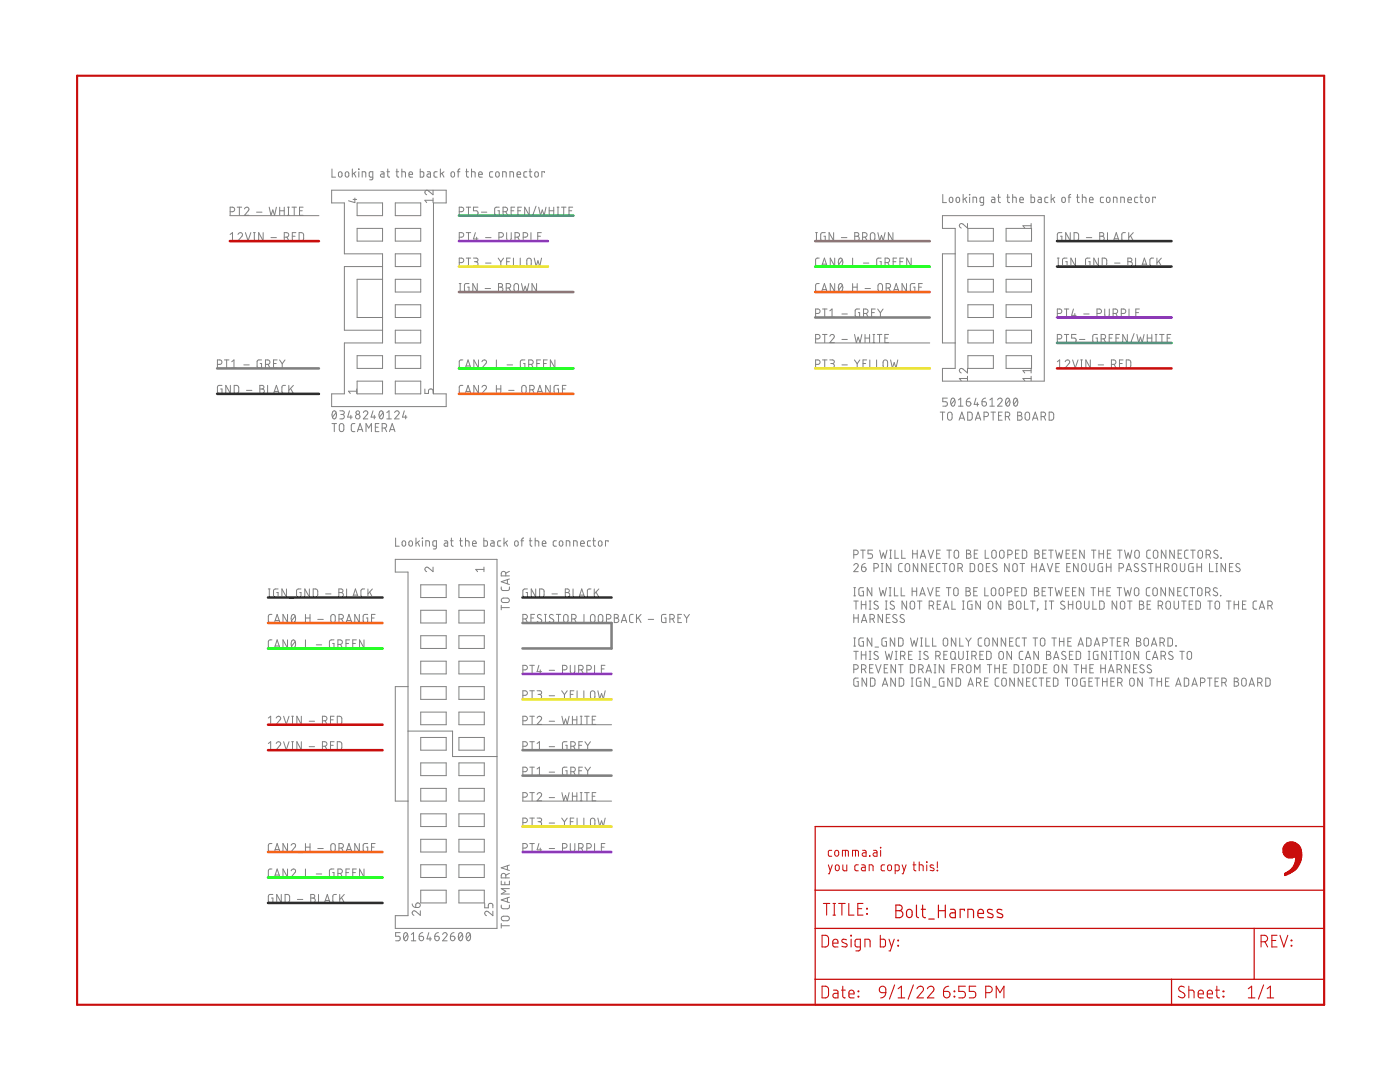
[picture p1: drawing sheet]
<svg xmlns="http://www.w3.org/2000/svg" width="279mm" height="216mm" viewBox="0 0 279 216" stroke-linecap="round" stroke-linejoin="round" font-family="sans-serif">
<g fill="none" stroke="#808080" stroke-width=".2">
<path d="M66.2 38h22.8v2.5h-2.5v38.1h2.5v2.5h-22.8v-2.5h2.5v-10.2h7.6v-17.7h-7.6v-10.2h-2.5zM66.3 33.7v1.6h.7M67.6 34.4l.3-.1 .3 .1 .1 .6a.36 .36 0 0 1-.4 .3 .36 .36 0 0 1-.4-.3zM69 34.4l.3-.1 .2 .1 .1 .6a.36 .36 0 0 1-.3 .3 .36 .36 0 0 1-.4-.3zM70.3 33.7v1.6M70.5 39.8h.7M70.6 34.6l.4 .7M70.8 39.5v.9l-1.2-.3M71 34.3l-.7 .5M71.6 33.7v.1zM71.6 34.3v1M72.3 35.3v-1l.7 .1v.9"/>
<path d="M74.4 35.3h-.5l-.2-.1 .1-.9h.6v1.5l-.6 .1M76 34.3h.5l.1 .2v.8h-.5l-.2-.2 .1-.3 .6-.1M77.2 34.3h.5M77.4 33.7v1.5l.3 .1M79 34.3h.6M79.2 33.7v1.5l.4 .1M80.2 34.3l.7 .1v.9M80.2 33.7v1.6M81.6 34.8h.7a.38 .38 0 0 0-.2-.5 .38 .38 0 0 0-.5 .3l.1 .7h.6M83.9 33.7v1.6h.5l.2-.2v-.7l-.2-.1h-.5M85.3 34.3h.4l.2 .2v.8h-.5l-.2-.2 .1-.3 .6-.1M86.4 38v.9l-.9-.8a.44 .44 0 0 0-.7 .1 .44 .44 0 0 0 .4 .7"/>
<path d="M86.4 39.5v.9M86.4 40h-1.6l.4 .4M87.2 34.3h-.4l-.2 .2 .1 .8h.5M87.9 33.7v1.6M88.2 34.6l.4 .7M88.6 34.3l-.7 .5M90.1 34.4l.3-.1 .2 .1 .1 .6a.36 .36 0 0 1-.3 .3 .36 .36 0 0 1-.4-.3zM91.2 34.3h.6M91.8 33.7l-.2 .1-.2 .2v1.3M92.9 34.3h.6M93.1 33.7v1.5l.4 .1M94.1 34.3l.7 .1v.9"/>
<path d="M94.1 33.7v1.6M95.5 34.8h.7a.38 .38 0 0 0-.2-.5 .38 .38 0 0 0-.5 .3l.1 .7h.6M98.3 34.3h-.4l-.2 .2 .1 .8h.5M99 34.4l.3-.1 .2 .1 .1 .6a.36 .36 0 0 1-.3 .3 .36 .36 0 0 1-.4-.3zM100.3 35.3v-1l.7 .1v.9M101.8 35.3v-1l.6 .1 .1 .9M103.2 34.8h.7a.38 .38 0 0 0-.3-.5 .38 .38 0 0 0-.4 .3l.1 .7h.6M105.2 34.3h-.5l-.2 .2 .1 .8h.6M105.6 34.3h.6M105.8 33.7v1.5l.4 .1M106.8 34.4l.3-.1 .2 .1 .1 .6a.36 .36 0 0 1-.3 .3 .36 .36 0 0 1-.4-.3zM108.7 34.4v-.1h-.6v1"/>
<path d="M188.2 38.8v1.6h.7M189.5 39.5l.3-.2 .3 .2 .1 .6a.36 .36 0 0 1-.4 .3 .36 .36 0 0 1-.4-.3zM190.9 39.5l.3-.2 .2 .2 .1 .6a.36 .36 0 0 1-.3 .3 .36 .36 0 0 1-.4-.3zM192.2 38.8v1.6M192.5 39.7l.5 .7M193 39.3l-.8 .6M193.5 38.8v.1zM193.5 39.3v1.1M197.9 39.3l.6 .1v1l-.6-.1-.1-.3 .2-.2h.5M199.1 39.3h.5M199.3 38.8v1.5l.3 .1M200.9 39.3h.6"/>
<path d="M201.1 38.8v1.5l.4 .1M202.1 39.3l.7 .2v.9M202.1 38.8v1.6M203.5 39.9h.7a.38 .38 0 0 0-.2-.5 .38 .38 0 0 0-.5 .3l.1 .6 .6 .1M205.8 38.8v1.6h.6l.1-.9-.7-.2M207.2 39.3l.6 .1v.2v.8h-.5l-.2-.2 .1-.3 .6-.1M209.1 39.3l-.4 .1-.2 .2 .1 .7 .5 .1M209.8 38.8v1.6M210.1 39.7l.4 .7M210.5 39.3l-.7 .6M212 39.5l.3-.2 .2 .2 .1 .6a.36 .36 0 0 1-.3 .3 .36 .36 0 0 1-.4-.3zM213.2 39.3h.5"/>
<path d="M213.7 38.8l-.4 .3v1.3M214.8 39.3h.6M215 38.8l.1 1.5 .3 .1M216 39.3l.7 .2v.9M216 38.8v1.6M217.4 39.9h.7a.38 .38 0 0 0-.2-.5 .38 .38 0 0 0-.5 .3l.1 .6 .6 .1M220.2 39.3l-.4 .1-.2 .2 .1 .7 .5 .1M220.9 39.5l.3-.2 .2 .2 .1 .6a.36 .36 0 0 1-.3 .3 .36 .36 0 0 1-.4-.3zM225.1 39.9h.7a.38 .38 0 0 0-.3-.5 .38 .38 0 0 0-.4 .3v.6l.7 .1M227.1 39.3l-.5 .1-.2 .2 .1 .7 .6 .1M227.5 39.3h.5M227.7 38.8v1.5l.3 .1"/>
<path d="M228.7 39.5l.3-.2 .2 .2 .1 .6a.36 .36 0 0 1-.3 .3 .36 .36 0 0 1-.4-.3zM230.6 39.5v-.2h-.6v1.1M45.9 43h17.7M45.9 42.2h.5a.46 .46 0 0 0 .4-.4 .46 .46 0 0 0-.4-.5h-.5v1.7M45.9 48h.9M45.9 46.8l.5-.4v1.6M47.3 41.3h.9M47.5 46.8a.45 .45 0 0 1 .6-.4 .45 .45 0 0 1 .2 .7l-.8 .9h.9M47.8 41.3v1.7M48.8 41.7a.44 .44 0 0 1 .6-.4 .44 .44 0 0 1 .2 .8l-.8 .9h.9M49 46.4l.5 1.6 .6-1.6M50.6 48h.3"/>
<path d="M50.6 46.4h.3M50.8 46.4v1.6M51.2 42.3h1.1M52.5 46.4v1.6l-.9-1.6v1.6M53.7 41.3l.4 1.7 .3-1.1 .4 1.1 .4-1.7M54.1 47.4h1.1M55.8 42.1h.9M55.8 41.3v1.7M56.7 47.3h.5a.46 .46 0 0 0 .4-.4 .46 .46 0 0 0-.4-.5h-.5v1.6M56.7 41.3v1.7M57.3 47.3l.3 .7M57.4 41.3h.3"/>
<path d="M57.4 43h.3M57.6 41.3v1.7M58.3 41.3h.9M58.3 47.1h.6M58.7 41.3v1.7M59.1 46.4h-.8v1.6h.8M59.7 46.4l.6 .1 .3 .2v.9l-.3 .4h-.6zM59.8 42.1h.5M60.5 41.3h-.7v1.7h.7M71.3 40.5h5v2.5h-5zM71.3 45.6h5v2.5h-5zM76.3 53.2h-7.6v12.7h7.6"/>
<path d="M76.3 55.7h-5v7.7h5M78.9 40.5h5.1v2.5h-5.1zM78.9 45.6h5.1v2.5h-5.1zM78.9 50.7h5.1v2.5h-5.1zM78.9 55.7h5.1v2.6h-5.1zM91.7 47.3h.4a.46 .46 0 0 0 .5-.4 .46 .46 0 0 0-.5-.5h-.4v1.6M91.7 52.4h.4a.46 .46 0 0 0 .5-.4 .46 .46 0 0 0-.5-.5h-.4v1.6M91.7 42.2h.4a.46 .46 0 0 0 .5-.4 .46 .46 0 0 0-.5-.5h-.4v1.7M91.7 58.2h.3M91.7 56.6h.3M91.8 56.6v1.6M93 46.4h.9"/>
<path d="M93 51.5h.9M93 41.3h.9M93.5 41.3v1.7M93.5 46.4v1.6M93.5 51.5v1.6M93.6 56.6h-.7l-.2 .2v1l.2 .4h.7v-.9h-.3M94.5 51.5h.5a.36 .36 0 0 1 .4 .4 .36 .36 0 0 1-.4 .3h-.3M94.9 46.4l-.4 1.3h.9M95 52.2a.46 .46 0 0 1 .4 .5 .46 .46 0 0 1-.4 .4h-.5M95.1 47.3v.7M95.2 56.6v1.6l-.8-1.6v1.6M95.4 41.3h-.9v.8h.5a.46 .46 0 0 1 .4 .4 .46 .46 0 0 1-.4 .5h-.5"/>
<path d="M96.1 42.3h1.1M96.8 57.6h1.1M96.9 47.4h1.1M96.9 52.5h1.1M99.4 51.5l.5 .8M99.5 56.6h.4a.36 .36 0 0 1 .4 .3 .36 .36 0 0 1-.4 .4 .46 .46 0 0 1 .5 .5 .46 .46 0 0 1-.5 .4h-.4zM99.5 57.3h.4M99.6 47.3h.4a.46 .46 0 0 0 .5-.4 .46 .46 0 0 0-.5-.5h-.4v1.6M99.6 41.3l-.7 .1-.2 .2v1l.2 .3 .7 .1v-.9h-.2M99.9 52.3v.8M100.4 42.2h.4a.46 .46 0 0 0 .5-.4 .46 .46 0 0 0-.5-.5h-.4v1.7M100.5 51.5l-.6 .8"/>
<path d="M100.9 42.2l.4 .8M101 57.5h.5a.44 .44 0 0 0 .4-.5 .44 .44 0 0 0-.4-.4h-.5v1.6M101.1 46.4v1.2a.46 .46 0 0 0 .5 .4 .46 .46 0 0 0 .4-.4v-1.2M101.1 52.2h.6M101.6 57.5l.3 .7M101.8 51.5h-.7v1.6h.7M102 42.1h.6M102.5 51.5v1.6h.7M102.7 56.7l.3-.1 .4 .1 .1 1a.46 .46 0 0 1-.5 .5 .46 .46 0 0 1-.4-.5v-.7zM102.7 41.3h-.7v1.7h.7M102.8 47.3h.5a.46 .46 0 0 0 .4-.4 .46 .46 0 0 0-.4-.5h-.5v1.6M103.3 47.3l.4 .7"/>
<path d="M103.4 42.1h.5M103.8 51.5v1.6h.7M104.1 56.6l.3 1.6 .4-1.1 .4 1.1 .3-1.6M104.1 41.3h-.7v1.7h.7M104.4 47.3h.5a.46 .46 0 0 0 .4-.4 .46 .46 0 0 0-.4-.5h-.5v1.6M105.3 51.6l.3-.1 .3 .1 .1 1.1a.44 .44 0 0 1-.4 .4 .44 .44 0 0 1-.5-.4zM105.6 41.3v1.7l-.9-1.7v1.7M106 46.4v1.6h.7M106.6 51.5l.4 1.6 .4-1.1 .3 1.1 .4-1.6M107 41.1l-.7 2M107.1 56.6v1.6l-.9-1.6v1.6M107.3 47.1h.6"/>
<path d="M107.5 41.3l.4 1.7 .3-1.1 .4 1.1 .4-1.7M108 46.4h-.7v1.6h.7M109.6 42.1h.9M109.6 41.3v1.7M110.5 41.3v1.7M111.2 41.3h.3M111.2 43h.3M111.4 41.3v1.7M112.1 41.3h.9M112.5 41.3v1.7M113.6 42.1h.5M114.3 41.3h-.7v1.7h.7"/>
<path d="M162.8 48h.3M162.8 46.4h.3M162.9 46.4v1.6M163.5 51.5h-.5l-.2 .4v1l.2 .2h.5M163.5 56.6h-.5l-.2 .3v1.1l.2 .2h.5M164 53.1l.5-1.6 .6 1.6M164 58.2l.5-1.6 .6 1.6M164.1 52.7h.8M164.1 57.8h.8M164.7 46.4h-.7l-.2 .2 .1 1.3 .8 .1v-.9h-.3M166.4 46.4v1.6l-.9-1.6v1.6M166.6 51.5v1.6l-.9-1.6v1.6"/>
<path d="M166.6 56.6v1.6l-.9-1.6v1.6M167.5 51.6l.2-.1a.95 .95 0 0 1 0 1.6 1.04 1.04 0 0 1-.2-1.5zM167.5 56.7l.2-.1a.95 .95 0 0 1 0 1.6 1.06 1.06 0 0 1-.2-1.5zM167.9 47.4h1.1M168.1 51.9l-.7 .9M168.1 56.9l-.7 .9M168.8 53.3h.7M168.8 58.4h.7M170.2 57.3h.9M170.2 51.5v1.6h.7M170.2 56.6v1.6M170.6 46.4h.4a.36 .36 0 0 1 .4 .4 .36 .36 0 0 1-.4 .3 .46 .46 0 0 1 .5 .5 .46 .46 0 0 1-.5 .4h-.4z"/>
<path d="M170.6 47.1h.4M171.1 56.6v1.6M172.1 47.3h.5a.46 .46 0 0 0 .4-.4 .46 .46 0 0 0-.4-.5h-.5v1.6M172.3 52.5h1.1M172.6 57.6h1.1M172.7 47.3l.3 .7M173.8 46.5l.3-.1 .4 .1a1.33 1.33 0 0 1 .1 1.3l-.5 .2-.4-.2v-.9zM175.2 46.4l.4 1.6 .3-1 .4 1 .3-1.6M175.3 56.7l.4-.1 .3 .1 .1 .3v.7a.46 .46 0 0 1-.4 .5 .46 .46 0 0 1-.5-.5zM175.9 51.5h-.7l-.2 .2v1.1l.2 .3h.7v-.9h-.3M176.6 52.4h.5a.46 .46 0 0 0 .4-.4 .46 .46 0 0 0-.4-.5h-.5v1.6M176.8 57.5h.5a.44 .44 0 0 0 .4-.5 .44 .44 0 0 0-.4-.4h-.5v1.6"/>
<path d="M177.2 52.4l.3 .7M177.4 57.5l.3 .7M178.2 46.4v1.6l-.9-1.6v1.6M178.2 52.2h.6M178.3 58.2l.6-1.6 .5 1.6M178.4 57.8h.9M179 51.5h-.8v1.6h.8M179.6 52.2h.5M180.3 51.5h-.7v1.6h.7M180.9 56.6v1.6l-.9-1.6v1.6M181.8 51.5v1.6l-.8-1.6v1.6M182.6 56.6h-.7l-.2 .2 .1 1.3 .8 .1v-.9h-.3"/>
<path d="M183.3 57.3h.6M184.1 56.6h-.8v1.6h.8M188.1 43h20.3v33.1h-20.3v-2.6h2.5v-27.9h-2.5zM190.6 50.7h-2.5v17.7h2.5M193.1 44.6v.9l-.9-.8a.45 .45 0 0 0-.7 .2 .45 .45 0 0 0 .3 .6M193.2 45.6h5v2.5h-5zM193.2 50.7h5v2.5h-5zM193.2 55.7h5v2.6h-5zM194.2 40.4v-1.1l.7 .2v.9M196.3 40.4h-.6l-.1-.1 .1-.9 .6-.1v1.5l-.6 .2M200.8 45.6h5.1v2.5h-5.1zM200.8 50.7h5.1v2.5h-5.1z"/>
<path d="M200.8 55.7h5.1v2.6h-5.1zM205.8 45h-1.6l.3 .5M205.8 44.6v.9M211 53.1h.4M211 51.5h.4M211.2 51.5v1.6M211.9 46.4h-.7l-.1 .2v1.3l.8 .1v-.9h-.3M213 51.5h-.7l-.2 .2 .1 1.3 .8 .1v-.9h-.3M213.6 46.4v1.6l-.9-1.6v1.6M214.4 46.4l.7 .1a1.33 1.33 0 0 1 .1 1.3l-.2 .2h-.6zM214.6 51.5v1.6l-.9-1.6v1.6M215.3 53.3h.7"/>
<path d="M216.8 47.4h1.1M217.5 51.5h-.6l-.2 .2-.1 1.1 .3 .3h.6v-.9h-.2M219.2 51.5v1.6l-.9-1.6v1.6M219.5 46.4h.4a.36 .36 0 0 1 .4 .4 .36 .36 0 0 1-.4 .3 .46 .46 0 0 1 .5 .5 .46 .46 0 0 1-.5 .4h-.4zM219.5 47.1h.4M220 51.5h.6l.2 .3 .1 .9-.3 .4h-.6zM221 46.4v1.6h.7M222.2 40.4v-1.1l.7 .2v.9M222.2 48l.6-1.6 .5 1.6M222.4 47.6h.8M222.4 52.5h1.1M223.7 40.4v-1.1l.7 .2v.9"/>
<path d="M224.6 46.4h-.5l-.2 .4v1l.2 .2h.5M225.1 51.5h.5a.36 .36 0 0 1 .3 .4 .36 .36 0 0 1-.3 .3 .46 .46 0 0 1 .4 .5 .46 .46 0 0 1-.4 .4h-.5zM225.1 52.2h.5M225.3 46.4v1.6M225.6 47.1l.6 .9M226.2 46.4l-.9 1M226.6 51.5v1.6h.8M227.9 53.1l.5-1.6 .5 1.6M228 52.7h.8M230.2 51.5h-.5l-.2 .4 .1 1.1 .6 .1M230.9 51.5v1.6M231.2 52.1l.6 1"/>
<path d="M231.8 51.5l-.9 1M43.4 72.7h.5a.44 .44 0 0 0 .4-.4 .44 .44 0 0 0-.4-.5h-.5v1.6M44.3 76.9h-.7l-.2 .2v1l.2 .4h.7v-.9h-.3M44.8 71.8h.9M45.2 71.8v1.6M46 76.9v1.6l-.9-1.6v1.6M46.2 73.4h.9M46.2 72.2l.5-.4v1.6M46.7 76.9h.6l.3 .3v.9l-.3 .4h-.6zM48.7 72.8h1M49.2 77.9h1.1M51.9 76.9h.4a.36 .36 0 0 1 .4 .4 .36 .36 0 0 1-.4 .3 .44 .44 0 0 1 .5 .5 .44 .44 0 0 1-.5 .4h-.4z"/>
<path d="M51.9 77.6h.4M52.2 71.8h-.7l-.2 .2v1.1l.2 .3h.7v-.9h-.3M53 72.7h.4a.44 .44 0 0 0 .5-.4 .44 .44 0 0 0-.5-.5h-.4v1.6M53.4 76.9v1.6h.7M53.5 72.7l.4 .7M54.6 72.5h.5M54.6 78.5l.6-1.6 .5 1.6M54.8 78.1h.8M55.3 71.8h-.7v1.6h.7M55.8 71.8l.5 .8M56.3 72.6v.8M56.9 71.8l-.6 .8"/>
<path d="M57 76.9h-.5l-.2 .4v1l.2 .2h.5M57.6 76.9v1.6M58 77.5l.5 1M58.5 76.9l-.9 1M71.2 78.1h-1.6l.3 .4M71.2 77.6v.9M71.3 76.1h5v2.5h-5zM71.3 71h5v2.5h-5zM78.9 60.8h5.1v2.6h-5.1zM78.9 65.9h5.1v2.5h-5.1zM78.9 71h5.1v2.5h-5.1zM78.9 76.1h5.1v2.5h-5.1z"/>
<path d="M84.8 77.6v.9h.7v-.5a.46 .46 0 0 1 .5-.4 .46 .46 0 0 1 .4 .4v.5M92.4 76.9h-.5l-.2 .4v1l.2 .2h.5M92.4 71.8h-.5l-.2 .4v1l.2 .2h.5M92.9 78.5l.5-1.6 .6 1.6M92.9 73.4l.5-1.6 .6 1.6M93 78.1h.8M93 73h.8M95.5 71.8v1.6l-.9-1.6v1.6M95.5 76.9v1.6l-.9-1.6v1.6M96.2 77.3a.45 .45 0 0 1 .6-.4 .45 .45 0 0 1 .2 .7l-.8 .9h.9M96.2 72.2a.45 .45 0 0 1 .6-.4 .45 .45 0 0 1 .2 .7l-.8 .9h.9M97.7 78.7h.7"/>
<path d="M97.7 73.6h.7M99.1 77.6h.8M99.1 71.8v1.6h.7M99.1 76.9v1.6M99.9 76.9v1.6M101.2 72.8h1.1M101.5 77.9h1.1M104.2 77l.4-.1 .3 .1 .1 1.1a.44 .44 0 0 1-.4 .4 .44 .44 0 0 1-.5-.4zM104.8 71.8h-.7l-.2 .2-.1 1.1 .3 .3h.7v-.9h-.3M105.5 72.7h.5a.44 .44 0 0 0 .4-.4 .44 .44 0 0 0-.4-.5h-.5v1.6M105.7 77.8h.5a.44 .44 0 0 0 .4-.5 .44 .44 0 0 0-.4-.4h-.5v1.6M106.1 72.7l.3 .7"/>
<path d="M106.3 77.8l.3 .7M107.1 72.5h.6M107.2 78.5l.5-1.6 .6 1.6M107.3 78.1h.8M107.9 71.8h-.8v1.6h.8M108.5 72.5h.5M109.2 71.8h-.7v1.6h.7M109.8 76.9v1.6l-.9-1.6v1.6M110.7 71.8v1.6l-.9-1.6v1.6M111.5 76.9h-.7l-.2 .2v1l.2 .4h.7v-.9h-.3M112.2 77.6h.6M113 76.9h-.8v1.6h.8"/>
<path d="M162.7 68.4h22.8M162.8 72.7h.4a.44 .44 0 0 0 .5-.4 .44 .44 0 0 0-.5-.5h-.4v1.6M162.8 62.5h.4a.44 .44 0 0 0 .5-.4 .44 .44 0 0 0-.5-.4h-.4v1.6M162.8 67.6h.4a.44 .44 0 0 0 .5-.4 .44 .44 0 0 0-.5-.5h-.4v1.7M164.1 71.8h1M164.1 61.7h1M164.1 66.7h1M164.6 61.7v1.6M164.6 66.7v1.7M164.6 71.8v1.6M165.6 71.8h.6a.36 .36 0 0 1 .3 .4 .36 .36 0 0 1-.3 .3h-.4M165.6 67.1a.44 .44 0 0 1 .6-.4 .44 .44 0 0 1 .2 .8l-.8 .9h.9"/>
<path d="M165.6 63.3h.9M165.6 62l.5-.3v1.6M166.1 72.5a.44 .44 0 0 1 .4 .5 .44 .44 0 0 1-.4 .4h-.5M168 72.8h1.1M168 62.7h1.1M168 67.7h1.1M170.5 71.8l.6 .8M170.5 66.7l.4 1.7 .4-1.1 .3 1.1 .4-1.7M171.1 72.6v.8M171.6 61.7h-.7l-.2 .2v1l.2 .3 .7 .1v-.9h-.3M171.6 71.8l-.5 .8M172.2 72.5h.6"/>
<path d="M172.3 62.5h.5a.44 .44 0 0 0 .4-.4 .44 .44 0 0 0-.4-.4h-.5v1.6M172.6 66.7v1.7M172.6 67.5h.9M172.9 62.5l.3 .8M173 71.8h-.8v1.6h.8M173.5 66.7v1.7M173.6 71.8v1.6h.7M173.9 62.4h.6M174.2 66.7h.4M174.2 68.4h.4M174.4 66.7v1.7M174.7 61.7h-.8v1.6h.8"/>
<path d="M174.9 71.8v1.6h.8M175.1 66.7h.9M175.2 61.7l.5 .7M175.5 66.7v1.7M175.7 62.4v.9M176.2 61.7l-.5 .7M176.4 71.9l.3-.1 .3 .1 .1 1.1a.46 .46 0 0 1-.4 .4 .46 .46 0 0 1-.5-.4zM176.6 67.5h.5M177.3 66.7h-.7v1.7h.7M177.7 71.8l.4 1.6 .4-1.1 .3 1.1 .4-1.6M189.1 79.4h-.9v.8h.5a.45 .45 0 0 1 .4 .4 .45 .45 0 0 1-.4 .4h-.5M189.9 79.5l.3-.1a.95 .95 0 0 1 0 1.6 1 1 0 0 1-.3-1.5z"/>
<path d="M190.5 79.8l-.7 .9M191.3 79.8l.4-.4v1.6M193.1 73.5v.9l-.9-.8a.45 .45 0 0 0-.7 .2 .45 .45 0 0 0 .3 .6M193.1 75.5h-1.6l.3 .5M193.1 75.1v.9M193.2 60.8h5v2.6h-5zM193.2 65.9h5v2.5h-5zM193.2 71h5v2.5h-5zM193.6 79.4l-.5 .2-.3 .6M194.8 79.4l-.4 1.3h.9M196.7 79.4l-.4 .2-.3 .6M197.5 79.8l.5-.4v1.6"/>
<path d="M199.1 79.8a.45 .45 0 0 1 .6-.4 .45 .45 0 0 1 .2 .8l-.8 .8h.9M200.8 60.8h5.1v2.6h-5.1zM200.8 65.9h5.1v2.5h-5.1zM200.8 71h5.1v2.5h-5.1zM200.9 79.5l.2-.1a.95 .95 0 0 1 0 1.6 1 1 0 0 1-.2-1.5zM201.5 79.8l-.8 .9M202.4 79.5l.3-.1a.93 .93 0 0 1 0 1.6 1.02 1.02 0 0 1-.3-1.5zM203 79.8l-.7 .9M205.8 73.5v.9M205.8 75.1v.9M205.8 75.5h-1.6l.3 .5M205.8 74h-1.6l.3 .4"/>
<path d="M211 62.5h.5a.44 .44 0 0 0 .4-.4 .44 .44 0 0 0-.4-.4h-.5v1.6M211 67.6h.5a.44 .44 0 0 0 .4-.4 .44 .44 0 0 0-.4-.5h-.5v1.7M211 73.4h.9M211 72.2l.5-.4v1.6M212.4 61.7h.9M212.4 66.7h.9M212.6 72.2a.44 .44 0 0 1 .6-.4 .44 .44 0 0 1 .1 .7l-.7 .9h.9M212.9 61.7v1.6M212.9 66.7v1.7M214.1 71.8l.5 1.6 .5-1.6M214.2 61.7l-.3 1.2h.9M214.5 62.5v.8"/>
<path d="M214.8 66.7h-.9v.8h.5a.46 .46 0 0 1 .4 .4 .46 .46 0 0 1-.4 .5h-.5M215.4 67.7h1.1M215.7 73.4h.3M215.7 71.8h.3M215.8 71.8v1.6M216.3 62.7h1.1M217.6 71.8v1.6l-.9-1.6v1.6M218.9 62.5h.5a.44 .44 0 0 0 .4-.4 .44 .44 0 0 0-.4-.4h-.5v1.6M219 66.7l-.7 .1-.2 .2 .1 1.3 .8 .1v-.9h-.3M219.2 72.8h1M219.8 67.6h.4a.44 .44 0 0 0 .5-.4 .44 .44 0 0 0-.5-.5h-.4v1.7M220.3 67.6l.4 .8"/>
<path d="M220.5 61.7v1.1a.46 .46 0 0 0 .4 .5 .46 .46 0 0 0 .5-.5v-1.1M221.4 67.5h.5M221.8 72.7h.5a.44 .44 0 0 0 .4-.4 .44 .44 0 0 0-.4-.5h-.5v1.6M222.1 66.7h-.7v1.7h.7M222.1 62.5h.5a.44 .44 0 0 0 .5-.4 .44 .44 0 0 0-.5-.4h-.5v1.6M222.4 72.7l.3 .7M222.7 62.5l.4 .8M222.7 67.5h.6M223.4 72.5h.6M223.4 66.7h-.7v1.7h.7M223.8 62.5h.4a.44 .44 0 0 0 .5-.4 .44 .44 0 0 0-.5-.4h-.4v1.6M224.1 71.8h-.7v1.6h.7"/>
<path d="M224.8 71.8h.6l.2 .3 .1 .9-.3 .4h-.6zM225 66.7v1.7l-.9-1.7v1.7M225.3 61.7v1.6h.7M226.3 66.5l-.7 2M226.7 62.4h.5M226.9 66.7l.3 1.7 .4-1.1 .4 1.1 .3-1.7M227.4 61.7h-.7v1.6h.7M229 67.5h.9M229 66.7v1.7M229.9 66.7v1.7M230.5 66.7h.4M230.5 68.4h.4"/>
<path d="M230.7 66.7v1.7M231.4 66.7h.9M231.9 66.7v1.7M232.9 67.5h.6M233.7 66.7h-.8v1.7h.8M66.3 84.5h.9M66.5 82.1l.2-.1a.95 .95 0 0 1 0 1.6 1 1 0 0 1-.2-1.5zM66.7 84.5v1.6M67.1 82.3l-.7 .9M67.8 82h.6a.36 .36 0 0 1 .3 .3 .36 .36 0 0 1-.3 .4h-.4M67.8 84.6l.4-.1 .3 .1 .1 1.1a.46 .46 0 0 1-.4 .4 .46 .46 0 0 1-.5-.4zM68.3 82.7a.44 .44 0 0 1 .4 .4 .44 .44 0 0 1-.4 .5h-.5"/>
<path d="M69.7 82l-.3 1.2h.9M70 82.9v.7M70.8 84.5h-.5l-.2 .4v1l.2 .2h.5M71.3 86.1l.6-1.6 .5 1.6M71.5 85.7h.8M72.5 82.3a.44 .44 0 0 1 .6-.3 .44 .44 0 0 1 .2 .7l-.8 .9h.9M73 86.1v-1.6l.6 .9 .5-.9v1.6M74.4 82l-.3 1.2h.9M74.7 82.9v.7M74.9 85.2h.6M75.6 84.5h-.7v1.6h.7M75.8 82.1l.3-.1a.95 .95 0 0 1 0 1.6 1 1 0 0 1-.3-1.5z"/>
<path d="M76.3 85.4h.4a.44 .44 0 0 0 .5-.4 .44 .44 0 0 0-.5-.5h-.4v1.6M76.5 82.3l-.8 .9M76.8 85.4l.4 .7M77.2 83.6h.9M77.2 82.3l.4-.3v1.6M77.7 86.1l.6-1.6 .5 1.6M77.9 85.7h.8M78.8 82.3a.44 .44 0 0 1 .6-.3 .44 .44 0 0 1 .1 .7l-.7 .9h.9M80.7 82l-.4 1.2h.9M81 82.9v.7M187.6 82.2h1M188.1 82.2v1.6"/>
<path d="M189.3 82.4l.3-.2 .3 .2 .1 1a.46 .46 0 0 1-.4 .4 .46 .46 0 0 1-.5-.4v-.7zM191.3 81h.9M191.4 83.8l.6-1.6 .5 1.6M191.6 83.4h.8M192.8 80.2h.6a.45 .45 0 0 1 .3 .5 .45 .45 0 0 1-.4 .3 .45 .45 0 0 1-.5-.4zM193.1 82.2l.6 .1 .3 .2v.9l-.3 .4h-.6zM194.6 83.8l.6-1.6 .5 1.6M194.8 83.4h.8M195.1 80.3v.7M196 80.2h.5a.45 .45 0 0 1 .4 .5 .45 .45 0 0 1-.5 .4 .45 .45 0 0 1-.4-.5zM196.4 83.1h.4a.44 .44 0 0 0 .5-.4 .44 .44 0 0 0-.5-.5h-.4v1.6M197.5 81h.9"/>
<path d="M197.8 82.2h.9M198.2 82.2v1.6M199.3 83h.5M200 82.2h-.7v1.6h.7M200.6 83.1h.5a.44 .44 0 0 0 .4-.4 .44 .44 0 0 0-.4-.5h-.5v1.6M201.2 83.1l.3 .7M203.1 82.2h.4a.36 .36 0 0 1 .4 .4 .36 .36 0 0 1-.4 .4 .44 .44 0 0 1 .5 .4 .44 .44 0 0 1-.5 .4h-.4zM203.1 83h.4M204.7 82.4l.3-.2 .4 .2 .1 1a.46 .46 0 0 1-.5 .4 .46 .46 0 0 1-.4-.4v-.7zM206.1 83.8l.5-1.6 .5 1.6M206.2 83.4h.8M207.8 83.1h.4a.44 .44 0 0 0 .5-.4 .44 .44 0 0 0-.5-.5h-.4v1.6"/>
<path d="M208.3 83.1l.4 .7M209.4 82.2l.6 .1 .2 .2 .1 .9-.3 .4h-.6zM53.6 119.1h.3M53.6 117.5h.3M53.7 117.5v1.6M55.5 117.5h-.6l-.3 .3v1.1l.2 .2h.7v-.9h-.3M57.2 117.5v1.6l-.9-1.6v1.6M57.8 119.3h.7M60.1 117.5h-.6l-.3 .3v1l.2 .3h.7v-.9h-.3M61.7 117.5v1.6l-.9-1.6v1.6M62.5 117.5l.6 .1 .3 .2v.9l-.3 .4h-.6zM65 118.5h1.1"/>
<path d="M67.6 117.5h.5a.36 .36 0 0 1 .4 .4 .36 .36 0 0 1-.4 .3 .46 .46 0 0 1 .4 .5 .46 .46 0 0 1-.4 .4h-.5zM67.6 118.2h.5M69.2 117.5v1.6h.7M70.4 119.1l.5-1.6 .6 1.6M70.5 118.7h.8M72.8 117.5l-.5 .1-.3 .3 .1 1 .2 .2h.5M73.4 117.5v1.6M73.8 118.2l.5 .9M74.3 117.5l-.9 1M78.9 111.6h20.3v73.7h-20.3v-2.6h2.5v-68.5h-2.5zM79 107.4v1.6h.7M80.3 108l.3-.1 .3 .1 .1 .6a.36 .36 0 0 1-.4 .4 .36 .36 0 0 1-.4-.4z"/>
<path d="M81.7 108l.3-.1 .2 .1 .1 .6a.36 .36 0 0 1-.3 .4 .36 .36 0 0 1-.4-.4zM83 107.4v1.6M83.3 108.2l.4 .8M83.7 107.9l-.7 .6M84 116.7h5v2.5h-5zM84.3 107.4v.1zM84.3 107.9v1.1M85 109v-1.1l.7 .1v1M86.4 113.2v.9l-.9-.8a.44 .44 0 0 0-.7 .1 .44 .44 0 0 0 .4 .7M87.1 109h-.5l-.2-.2v-.6l.2-.3h.5v1.4l-.1 .2h-.5M88.7 107.9h.5l.1 .3v.8h-.5l-.2-.2 .1-.3 .6-.1M89.9 107.9h.5"/>
<path d="M90.1 107.4v1.4l.3 .2M91.6 116.7h5v2.5h-5zM91.7 107.9h.6M91.9 107.4v1.4l.4 .2M92.9 107.9l.7 .1v1M92.9 107.4v1.6M94.3 108.5h.7a.39 .39 0 0 0-.2-.6 .39 .39 0 0 0-.5 .4l.1 .6 .6 .1M96.6 107.4v1.6l.5-.1 .2-.2v-.6l-.2-.2h-.5M96.6 113.6h-1.6l.3 .5M96.6 113.2v.9M98 107.9h.4l.2 .3v.8h-.5l-.2-.2 .1-.3 .6-.1M99.9 107.9h-.4l-.2 .3 .1 .7 .5 .1"/>
<path d="M100 117.1l.1 .5 .3 .2h1l.2-.2 .1-.5M100.2 119.5l1-.2a.44 .44 0 0 1 .5 .5 .44 .44 0 0 1-.5 .4l-1-.1-.2-.3zM100.6 107.4v1.6M100.9 108.2l.4 .8M100.9 114.9v-.5a.46 .46 0 0 0-.4-.4 .46 .46 0 0 0-.5 .4v.5h1.7M101.3 115.7v.8M101.3 107.9l-.7 .6M101.7 115.5l-1.7 .6 1.7 .5M101.7 114l-.8 .4M102.8 108l.3-.1 .2 .1 .1 .6a.36 .36 0 0 1-.3 .4 .36 .36 0 0 1-.4-.4zM103.9 107.9h.6M104.5 107.4h-.2l-.2 .2v1.4"/>
<path d="M105.3 117.5h-.6l-.3 .3v1.1l.2 .2h.7v-.9h-.3M105.6 107.9h.6M105.8 107.4v1.4l.4 .2M106.8 107.9l.7 .1v1M106.8 107.4v1.6M106.9 117.5v1.6l-.9-1.6v1.6M107.7 117.5l.6 .1 .3 .2v1.1l-.3 .2h-.6zM108.2 108.5h.7a.38 .38 0 0 0-.2-.6 .38 .38 0 0 0-.5 .4l.1 .6 .6 .1M110.2 118.5h1M111 107.9h-.4l-.2 .3 .1 .7 .5 .1M111.7 108l.3-.1 .2 .1 .1 .6a.36 .36 0 0 1-.3 .4 .36 .36 0 0 1-.4-.4zM112.8 117.5h.5a.36 .36 0 0 1 .3 .4 .36 .36 0 0 1-.3 .3 .46 .46 0 0 1 .4 .5 .46 .46 0 0 1-.4 .4h-.5z"/>
<path d="M112.8 118.2h.5M113 109v-1.1l.7 .1v1M114.4 117.5v1.6h.7M114.5 109v-1.1l.6 .1 .1 1M115.6 119.1l.5-1.6 .5 1.6M115.7 118.7h.8M115.9 108.5h.7a.39 .39 0 0 0-.2-.6 .39 .39 0 0 0-.5 .4l.1 .6 .6 .1M117.9 107.9h-.5l-.2 .2v.7l.2 .2h.5M117.9 117.5l-.5 .1-.2 .3v1l.2 .2h.5M118.3 107.9h.6M118.5 107.4v1.4l.4 .2M118.6 117.5v1.6"/>
<path d="M119 118.2l.5 .9M119.5 117.5l-.9 1M119.5 108l.3-.1 .2 .1 .1 .6a.36 .36 0 0 1-.3 .4 .36 .36 0 0 1-.4-.4zM121.4 108.1v-.2h-.6v1.1M170.4 110.7h.4a.46 .46 0 0 0 .5-.5 .46 .46 0 0 0-.5-.4h-.4v1.6M170.4 112.8a.44 .44 0 0 1 .6-.3 .44 .44 0 0 1 .2 .7l-.8 .9h.9M170.4 118.9h.4M170.4 117.3h.4M170.4 119.9h.9M170.6 117.3v1.6M170.8 119.9v1.7M171.8 109.8h.9"/>
<path d="M171.9 119.9v1.7M171.9 113.2h.6a.45 .45 0 0 1 .3 .5 .45 .45 0 0 1-.4 .4 .45 .45 0 0 1-.5-.5zM172.2 109.8v1.6M172.3 117.3h-.5l-.4 .2v1l.2 .4h.7v-.9h-.3M172.7 112.4l-.6 .3-.2 .5M172.8 119.9v1.7M173.5 119.9h.3M173.7 119.9v1.7M174 117.3v1.6l-.9-1.6v1.6M174.1 109.8h-.9v.7h.6a.45 .45 0 0 1 .3 .5 .45 .45 0 0 1-.3 .4h-.6M174.4 113.3h.5a.46 .46 0 0 0 .4-.4 .46 .46 0 0 0-.4-.5h-.5v1.7M175.5 117.3l.3 1.6 .4-1.1 .4 1.1 .3-1.6"/>
<path d="M175.6 109.8l.3 1.6 .4-1.1 .3 1.1 .4-1.6M175.9 114.1h.3M175.9 112.4h.3M176 112.4v1.7M176.7 119.9h.4M176.9 119.9v1.7M177.5 118.9h.3M177.5 117.3h.3M177.6 109.8h.3M177.6 111.4h.3M177.7 117.3v1.6M177.7 109.8v1.6"/>
<path d="M177.8 112.4v1.7l-.9-1.7v1.7M178.5 117.3v1.6h.7M178.6 109.8v1.6h.7M179.9 117.3v1.6h.7M180 109.8v1.6h.7M180.1 112.4l-.5 .1-.3 .3 .1 1.1 .2 .1 .5 .1M180.8 112.6l.3-.2 .3 .2 .1 1a.46 .46 0 0 1-.4 .5 .46 .46 0 0 1-.5-.5v-.7zM180.9 119.9v1.7l-.9-1.7v1.7M182 118h.9M182 117.3v1.6M182.1 110.5h.9M182.1 109.8v1.6"/>
<path d="M182.9 117.3v1.6M183 109.8v1.6M183.1 119.9h.9M183.2 112.4v1.7l-.9-1.7v1.7M183.5 119.9v1.7M183.6 118.9l.5-1.6 .6 1.6M183.7 111.4l.5-1.6 .5 1.6M183.7 118.5h.8M183.8 111h.8M184.8 112.4v1.7l-.9-1.7v1.7M185.1 117.3l.6 1.6 .5-1.6M185.2 109.8l.6 1.6 .5-1.6"/>
<path d="M185.6 113.2h.5M186.3 112.4h-.7v1.7h.7M186.8 118h.6M186.9 110.5h.6M187.6 117.3h-.8v1.6h.8M187.6 112.4l-.5 .1-.2 .3v1.1l.2 .1 .5 .1M187.7 109.8h-.8v1.6h.8M187.8 119.9h-.8v1.7h.8M188.1 112.4h.9M188.6 112.4v1.7M188.9 117.3h.9M189 109.8h.9"/>
<path d="M189.3 117.3v1.6M189.4 109.8v1.6M189.7 112.6l.3-.2 .3 .2 .2 1a.46 .46 0 0 1-.5 .5 .46 .46 0 0 1-.5-.5v-.7zM190 119.9v1.7h.7M190.5 117.4l.3-.1 .4 .2v.9a.44 .44 0 0 1-.4 .5 .44 .44 0 0 1-.5-.5zM190.5 109.9l.4-.1 .3 .1 .1 1.1a.46 .46 0 0 1-.4 .4 .46 .46 0 0 1-.5-.4zM191.2 113.3h.4a.46 .46 0 0 0 .5-.4 .46 .46 0 0 0-.5-.5h-.4v1.7M191.7 113.3l.4 .8M192.1 119.9h.3M192.3 119.9v1.7M192.8 117.3h.5a.36 .36 0 0 1 .3 .3 .36 .36 0 0 1-.3 .4 .46 .46 0 0 1 .4 .4 .46 .46 0 0 1-.4 .5h-.5zM192.8 118h.5"/>
<path d="M192.9 109.8h.4a.37 .37 0 0 1 .4 .3 .37 .37 0 0 1-.4 .4 .44 .44 0 0 1 .5 .5 .44 .44 0 0 1-.5 .4h-.4zM192.9 110.5h.4M193.6 112.4l.6 .1 .3 .2v.9l-.3 .4-.6 .1zM194 119.9h-.5l-.4 .3v1l.2 .3 .7 .1v-1h-.3M194.3 118h.6M194.4 110.5h.6M195.1 117.3h-.8v1.6h.8M195.2 109.8h-.8v1.6h.8M195.4 112.6l.3-.2 .3 .2 .1 1a.44 .44 0 0 1-.4 .5 .44 .44 0 0 1-.5-.5zM195.7 119.9v1.7l-.9-1.7v1.7M196.5 117.3v1.6h.8M196.6 109.8v1.6h.7"/>
<path d="M196.8 113.2h.6M197.6 112.4h-.8v1.7h.8M198 117.4l.3-.1 .3 .1 .1 1a.46 .46 0 0 1-.4 .5 .46 .46 0 0 1-.5-.5zM198.1 109.9l.3-.1 .3 .1 .1 1.1a.44 .44 0 0 1-.4 .4 .44 .44 0 0 1-.5-.4zM198.9 112.6l-.4-.2-.3 .1-.1 .3 .1 .2 .6 .4a.38 .38 0 0 1 .1 .5 .38 .38 0 0 1-.5 .1l-.3-.2M199.5 117.4l.3-.1 .5 .2a1.33 1.33 0 0 1-.1 1.3l-.4 .1-.4-.3v-.9zM199.6 109.9l.3-.1 .4 .1 .1 1.1a.46 .46 0 0 1-.5 .4 .46 .46 0 0 1-.4-.4v-.8zM199.7 119.9v1.7l-.9-1.7v1.7M201 118.2h.5a.46 .46 0 0 0 .4-.5 .46 .46 0 0 0-.4-.4h-.5v1.6M201.1 110.7h.5a.46 .46 0 0 0 .4-.5 .46 .46 0 0 0-.4-.4h-.5v1.6M201.4 119.9h.4a.36 .36 0 0 1 .4 .4 .36 .36 0 0 1-.4 .3 .46 .46 0 0 1 .4 .5 .46 .46 0 0 1-.4 .5h-.4zM201.4 112.4v1.7l-.9-1.7v1.7"/>
<path d="M202.2 112.6l.4-.2 .3 .2 .1 1a.44 .44 0 0 1-.4 .5 .44 .44 0 0 1-.5-.5zM202.6 118h.5M202.7 110.5h.5M203.3 117.3h-.7v1.6h.7M203.4 109.8h-.7v1.6h.7M203.6 112.4h.9M203.9 117.3h.7l.2 .2v.9l-.2 .5h-.7zM204 109.8h.6l.3 .3v1l-.3 .3h-.6zM204 112.4v1.7M204.4 119.9v1.7h.8M205.7 119.9h.9M205.9 113.2h.9"/>
<path d="M205.9 112.4v1.7M206.1 119.9v1.7M206.4 117.3h.5a.36 .36 0 0 1 .4 .3 .36 .36 0 0 1-.4 .4 .46 .46 0 0 1 .4 .4 .46 .46 0 0 1-.4 .5h-.5zM206.4 118h.5M206.5 109.8h.5a.37 .37 0 0 1 .3 .3 .37 .37 0 0 1-.3 .4 .44 .44 0 0 1 .4 .5 .44 .44 0 0 1-.4 .4h-.5zM206.5 110.5h.5M206.8 112.4v1.7M207.4 114.1l.6-1.7 .5 1.7M207.6 113.7h.8M208 118h.5M208.1 110.5h.5M208.5 119.9h.4"/>
<path d="M208.7 117.3h-.7v1.6h.7M208.7 119.9v1.7M208.8 109.8h-.7v1.6h.7M209 112.4l.5 1.7 .6-1.7M209.2 117.3h.9M209.3 109.8h.9M209.4 119.9h.9M209.6 117.3v1.6M209.7 109.8v1.6M209.8 119.9v1.7M210.6 117.3l.3 1.6 .4-1.1 .4 1.1 .3-1.6M210.7 109.8l.3 1.6 .4-1.1 .4 1.1 .3-1.6"/>
<path d="M210.7 113.2h.5M211.4 112.4h-.7v1.7h.7M212.7 118h.5M212.8 110.5h.5M212.9 113.2h.5M213.2 119.9v1.7M213.4 117.3h-.7v1.6h.7M213.5 109.8h-.7v1.6h.7M213.6 112.4h-.7v1.7h.7M214 118h.6M214.1 119.9v1.7M214.1 110.5h.6"/>
<path d="M214.8 117.3h-.8v1.6h.8M214.8 109.8h-.7v1.6h.7M215.2 112.4v1.7l-1-1.7v1.7M216 112.6l.3-.2 .3 .2 .2 1a.46 .46 0 0 1-.5 .5 .46 .46 0 0 1-.4-.5v-.7zM216.3 117.3v1.6l-.9-1.6v1.6M216.4 109.8v1.6l-.9-1.6v1.6M216.4 119.9v1.2a.46 .46 0 0 0 .5 .5 .46 .46 0 0 0 .4-.5v-1.2M217.5 112.4v1.2a.44 .44 0 0 0 .4 .5 .44 .44 0 0 0 .5-.5v-1.2M217.7 117.3h.9M217.8 109.8h.9M218.1 119.9v1.7h.7M218.2 117.3v1.6"/>
<path d="M218.3 109.8v1.6M219.2 118h.9M219.2 117.3v1.6M219.3 110.5h.9M219.3 109.8v1.6M219.5 119.9l.6 .1 .2 .2 .1 .9-.3 .4-.6 .1zM220 112.4h-.5l-.3 .3-.1 1 .3 .3 .6 .1v-.9h-.2M220.1 117.3v1.6M220.2 109.8v1.6M220.8 112.4v1.7M220.8 113.2h.9M220.9 118h.5"/>
<path d="M221 110.5h.6M221.6 117.3h-.7v1.6h.7M221.7 109.8h-.7v1.6h.7M221.7 112.4v1.7M222.9 119.9v1.7l-.9-1.7v1.7M222.9 117.3h.9M223 109.8h.9M223.3 113.3h.5a.46 .46 0 0 0 .4-.4 .46 .46 0 0 0-.4-.5h-.5v1.7M223.4 117.3v1.6M223.5 109.8v1.6M224.3 117.3l.4 1.6 .4-1.1 .3 1.1 .4-1.6M224.4 109.8l.4 1.6 .3-1.1 .4 1.1 .4-1.6"/>
<path d="M224.7 114.1l.6-1.7 .5 1.7M224.9 113.7h.8M225 119.9h.9M225.5 119.9v1.7M226.5 117.4l.3-.1 .4 .2a1.33 1.33 0 0 1-.1 1.3l-.3 .1-.4-.3v-.9zM226.6 109.9l.3-.1 .3 .1 .2 1.1a.46 .46 0 0 1-.5 .4 .46 .46 0 0 1-.4-.4v-.8zM227.1 112.6l-.4-.2-.2 .1-.1 .3 .1 .2 .6 .4a.38 .38 0 0 1 .1 .5 .38 .38 0 0 1-.5 .1l-.4-.2M227.4 119.9h.5a.36 .36 0 0 1 .3 .4 .36 .36 0 0 1-.3 .3 .46 .46 0 0 1 .4 .5 .46 .46 0 0 1-.4 .5h-.5zM228.6 112.6l-.4-.2-.3 .1-.1 .3 .1 .2 .6 .4a.38 .38 0 0 1 .1 .5 .38 .38 0 0 1-.5 .1l-.3-.2M229.2 112.4h.9M229.5 117.3l-.6 .1-.1 .2v1.1l.2 .2h.5M229.6 109.8h-.5l-.2 .3v1.1l.2 .2h.5"/>
<path d="M229.7 119.9h-.8v1.7h.8M229.7 112.4v1.7M230.2 117.4l.3-.1 .4 .2 .1 .9a.44 .44 0 0 1-.5 .5 .44 .44 0 0 1-.4-.5zM230.3 109.9l.3-.1 .3 .1 .2 1.1a.46 .46 0 0 1-.5 .4 .46 .46 0 0 1-.4-.4zM230.7 112.4v1.7M230.7 113.2h.9M231.6 112.4v1.7M232.4 113.3h.4a.46 .46 0 0 0 .5-.4 .46 .46 0 0 0-.5-.5h-.4v1.7M232.6 117.3v1.6l-.9-1.6v1.6M232.7 109.8v1.6l-.9-1.6v1.6M232.9 113.3l.4 .8M234.1 112.6l.3-.2 .3 .2 .1 1a.46 .46 0 0 1-.4 .5 .46 .46 0 0 1-.5-.5v-.7z"/>
<path d="M234.3 117.3v1.6l-.9-1.6v1.6M234.3 119.9v1.2a.44 .44 0 0 0 .5 .5 .44 .44 0 0 0 .4-.5v-1.2M234.4 109.8v1.6l-1-1.6v1.6M235 118h.6M235.1 110.5h.6M235.6 112.4v1.2a.44 .44 0 0 0 .4 .5 .44 .44 0 0 0 .5-.5v-1.2M235.8 117.3h-.8v1.6h.8M235.8 119.9h.9M235.8 109.8h-.7v1.6h.7M236.3 119.9v1.7M237 117.3h-.5l-.2 .3v1.1l.2 .2h.5M237.1 109.8h-.5l-.2 .3 .1 1.1 .1 .2h.5"/>
<path d="M237.5 117.3h.9M237.6 109.8h.9M238 117.3v1.6M238.1 109.8v1.6M238.1 119.9h-.8v1.7h.8M238.1 112.4h-.5l-.3 .3-.1 1 .2 .3 .7 .1v-.9h-.3M238.7 119.9l.6 .1 .2 .2 .1 .9-.3 .4-.6 .1zM238.9 113.2h.9M238.9 112.4v1.7M239.1 117.4l.3-.1 .5 .2v.9a.44 .44 0 0 1-.5 .5 .44 .44 0 0 1-.4-.5zM239.2 109.9l.3-.1 .3 .1 .2 .3v.8a.46 .46 0 0 1-.5 .4 .46 .46 0 0 1-.4-.4zM239.8 112.4v1.7"/>
<path d="M240.6 118.2h.5a.46 .46 0 0 0 .4-.5 .46 .46 0 0 0-.4-.4h-.5v1.6M240.7 110.7h.5a.46 .46 0 0 0 .4-.5 .46 .46 0 0 0-.4-.4h-.5v1.6M241 119.9h.9M241.2 118.2l.3 .7M241.2 110.7l.4 .7M241.4 112.4v1.7h.7M241.5 119.9v1.7M242.7 114.1h.3M242.7 112.4h.3M242.8 112.4v1.7M242.9 117.4l-.4-.1-.2 .1-.2 .2 .1 .3 .6 .3a.4 .4 0 0 1 .1 .6 .4 .4 0 0 1-.6 0l-.2-.1M243 109.9a.41 .41 0 0 0-.6-.1 .41 .41 0 0 0-.1 .6l.6 .3a.44 .44 0 0 1 0 .7 .44 .44 0 0 1-.7-.2"/>
<path d="M243.6 118.8v.1zM243.6 111.3l.1 .1zM244.6 112.4v1.7l-.9-1.7v1.7M244.8 119.9h.9M245.2 119.9v1.7M245.4 113.2h.5M246.1 112.4h-.7v1.7h.7M246.3 119.9v1.7M247.2 119.9v1.7M247.4 112.6l-.2-.1a.38 .38 0 0 0-.5 .1 .38 .38 0 0 0 .1 .5l.5 .3a.41 .41 0 0 1 .1 .6 .41 .41 0 0 1-.6 0l-.2-.2M248.7 119.9h-.7v1.7h.7M250.8 119.9l-.5 .1-.2 .3v1l.2 .2 .5 .1"/>
<path d="M54.3 127.7l-.6 .1-.1 .2 .1 1.2 .6 .1M54.3 122.6l-.6 .1-.1 .3v1l.2 .2h.5M54.8 129.3l.5-1.6 .6 1.6M54.8 124.2l.5-1.6 .6 1.6M54.9 128.9h.8M54.9 123.8h.8M57.4 122.6v1.6l-.9-1.6v1.6M57.4 127.7v1.6l-.9-1.6v1.6M58.3 127.8l.2-.1a.97 .97 0 0 1 0 1.6 1.02 1.02 0 0 1-.2-1.5zM58.3 122.7l.2-.1a.97 .97 0 0 1 0 1.6 1.02 1.02 0 0 1-.2-1.5zM58.9 128l-.7 .9M58.9 123l-.7 .9"/>
<path d="M59.6 129.5h.7M59.6 124.4h.7M61 127.7v1.6h.7M61 122.6v1.6M61 123.3h.9M61.9 122.6v1.6M63.1 128.7h1.1M63.4 123.6h1.1M66.1 122.7l.4-.1 .4 .3v.9a.44 .44 0 0 1-.4 .4 .44 .44 0 0 1-.5-.4zM66.7 127.7h-.6l-.3 .2-.1 1 .3 .4h.7v-.9h-.3M67.4 128.6h.5a.46 .46 0 0 0 .4-.5 .46 .46 0 0 0-.4-.4h-.5v1.6M67.6 123.5h.5a.46 .46 0 0 0 .4-.4 .46 .46 0 0 0-.4-.5h-.5v1.6"/>
<path d="M68 128.6l.3 .7M68.2 123.5l.3 .7M69 128.4h.6M69.1 124.2l.5-1.6 .6 1.6M69.2 123.8h.8M69.8 127.7h-.8v1.6h.8M70.4 128.4h.5M71.1 127.7h-.7v1.6h.7M71.7 122.6v1.6l-.9-1.6v1.6M72.6 127.7v1.6l-.8-1.6v1.6M73.4 122.6h-.6l-.3 .2v1.2l.2 .2h.7v-.9h-.3M74.1 123.3h.6"/>
<path d="M74.9 122.6h-.8v1.6h.8M81.4 137h-2.5v22.9h2.5M84 121.8h5v2.5h-5zM84 126.9h5v2.5h-5zM84 131.9h5v2.6h-5zM84 137h5v2.6h-5zM91.6 121.8h5v2.5h-5zM91.6 126.9h5v2.5h-5zM91.6 131.9h5v2.6h-5zM91.6 137h5v2.6h-5zM100 120.8v.9M100 121.2h1.7"/>
<path d="M104.4 133.7h.4a.46 .46 0 0 0 .5-.5 .46 .46 0 0 0-.5-.4h-.4v1.6M104.4 138.7h.4a.46 .46 0 0 0 .5-.4 .46 .46 0 0 0-.5-.5h-.4v1.7M104.4 123.5h.4a.46 .46 0 0 0 .5-.4 .46 .46 0 0 0-.5-.5h-.4v1.6M104.9 123.5l.4 .7M105.7 132.8h.9M105.7 137.8h.9M106 123.3h.5M106.2 132.8v1.6M106.2 137.8v1.7M106.7 122.6h-.7v1.6h.7M107.2 137.8h.5a.36 .36 0 0 1 .4 .4 .36 .36 0 0 1-.4 .4h-.3M107.5 132.8l-.3 1.2h.9"/>
<path d="M107.7 138.6a.46 .46 0 0 1 .4 .4 .46 .46 0 0 1-.4 .5h-.5M107.8 133.7v.7M108 122.7l-.4-.1-.2 .1-.1 .3v.2l.6 .3a.38 .38 0 0 1 .2 .6 .38 .38 0 0 1-.6 .1l-.3-.2M108.7 124.2h.3M108.7 122.6h.3M108.9 122.6v1.6M109.6 133.8h1.1M109.6 138.8h1.1M110.4 122.7l-.4-.1-.3 .1-.1 .3 .1 .2 .6 .3a.38 .38 0 0 1 .2 .6 .38 .38 0 0 1-.6 .1l-.3-.2M111 122.6h.9M111.5 122.6v1.6M112.1 137.8l.5 .8"/>
<path d="M112.3 133.7h.4a.46 .46 0 0 0 .5-.5 .46 .46 0 0 0-.5-.4h-.4v1.6M112.6 122.7l.3-.1 .4 .3 .1 .9a.44 .44 0 0 1-.5 .4 .44 .44 0 0 1-.4-.4zM112.6 138.6v.9M113.2 137.8l-.6 .8M113.8 132.8v1.1a.46 .46 0 0 0 .5 .5 .46 .46 0 0 0 .4-.5v-1.1M113.8 138.6h.6M114.1 123.5h.5a.46 .46 0 0 0 .4-.4 .46 .46 0 0 0-.4-.5h-.5v1.6M114.5 137.8h-.7v1.7h.7M114.6 123.5l.4 .7M115.2 137.8v1.7h.7M115.5 133.7h.5a.46 .46 0 0 0 .4-.5 .46 .46 0 0 0-.4-.4h-.5v1.6M116 133.7l.4 .7"/>
<path d="M116.5 137.8v1.7h.7M116.5 122.6v1.6h.8M117.1 133.7h.5a.46 .46 0 0 0 .4-.5 .46 .46 0 0 0-.4-.4h-.5v1.6M118 138l.3-.2 .3 .2 .1 1a.44 .44 0 0 1-.4 .5 .44 .44 0 0 1-.5-.5zM118 122.7l.3-.1 .4 .3a1.33 1.33 0 0 1-.1 1.2l-.3 .1-.4-.2-.1-.9zM118.7 132.8v1.6h.7M119.3 137.8l.4 1.7 .4-1.1 .3 1.1 .4-1.7M119.5 122.7l.3-.1 .5 .3a1.33 1.33 0 0 1-.1 1.2l-.4 .1-.4-.2v-.9zM120 133.5h.6M120.7 132.8h-.7v1.6h.7M121 123.5h.5a.46 .46 0 0 0 .4-.4 .46 .46 0 0 0-.4-.5h-.5v1.6M122.6 122.6h.4a.36 .36 0 0 1 .4 .4 .36 .36 0 0 1-.4 .3 .46 .46 0 0 1 .5 .5 .46 .46 0 0 1-.5 .4h-.4z"/>
<path d="M122.6 123.3h.4M124 124.2l.5-1.6 .6 1.6M124.1 123.8h.8M126.4 122.6l-.6 .1-.2 .3 .1 1 .2 .2h.5M127 122.6v1.6M127.4 123.2l.5 1M127.9 122.6l-.9 1M129.4 123.6h1.1M132.9 122.6h-.5l-.4 .2v1.1l.2 .3h.7v-.9h-.3M133.7 123.5h.4a.46 .46 0 0 0 .5-.4 .46 .46 0 0 0-.5-.5h-.4v1.6M134.2 123.5l.4 .7M135.3 123.3h.5"/>
<path d="M136 122.6h-.7v1.6h.7M136.5 122.6l.5 .8M137 123.4v.8M137.6 122.6l-.6 .8M170.4 133.5h.4a.46 .46 0 0 0 .5-.4 .46 .46 0 0 0-.5-.5h-.4v1.7M170.4 128.9h.4M170.4 123.3h.9M170.4 122.6v1.6M170.4 127.3h.4M170.4 130h.9M170.6 127.3v1.6M170.8 130v1.6"/>
<path d="M171.3 135.3h-.7l-.2 .2v1.1l.2 .3h.7v-.9h-.3M171.3 122.6v1.6M171.9 130v1.6M171.9 120.6h.9M171.9 130.7h.9M171.9 124.2l.5-1.6 .6 1.6M171.9 133.5h.5a.46 .46 0 0 0 .4-.4 .46 .46 0 0 0-.4-.5h-.5v1.7M172 123.8h.8M172.3 127.3h-.5l-.4 .2v1.1l.2 .3h.7v-.9h-.3M172.5 133.5l.3 .8M172.8 130v1.6M173 135.3v1.6l-1-1.6v1.6"/>
<path d="M173.5 121.6h.3M173.5 130h.3M173.5 131.6h.3M173.5 133.3h.6M173.6 123.5h.5a.46 .46 0 0 0 .4-.4 .46 .46 0 0 0-.4-.5h-.5v1.6M173.7 130v1.6M173.7 135.3h.6l.3 .3v.9l-.3 .4h-.6zM174 127.3v1.6l-.9-1.6v1.6M174.2 123.5l.3 .7M174.3 132.6h-.8v1.7h.8M174.6 129.1h.7M174.8 132.6l.5 1.7 .5-1.7"/>
<path d="M175.2 120.1l-.2-.1a.37 .37 0 0 0-.5 .1 .37 .37 0 0 0 .1 .5l.5 .3a.38 .38 0 0 1 .1 .5 .38 .38 0 0 1-.5 .1l-.3-.2M175.2 130.1l-.2-.1a.37 .37 0 0 0-.5 .1 .37 .37 0 0 0 .1 .5l.5 .3a.4 .4 0 0 1 .1 .6 .4 .4 0 0 1-.6 0l-.2-.1M176.1 136.9l.5-1.6 .6 1.6M176.1 122.6v1.6l-.9-1.6v1.6M176.2 136.5h.8M176.5 133.3h.5M176.7 130l.3 1.6 .4-1.1 .4 1.1 .3-1.6M176.7 121.6h.4M176.9 123.3h.5M176.9 127.3h-.5l-.4 .2v1.1l.2 .3h.7v-.9h-.3M177.2 132.6h-.7v1.7h.7M177.6 122.6h-.7v1.6h.7"/>
<path d="M178.4 120.1l-.2-.1a.38 .38 0 0 0-.5 .1 .38 .38 0 0 0 .1 .5l.6 .3a.44 .44 0 0 1-.1 .7 .44 .44 0 0 1-.7-.3M178.6 127.3v1.6l-.9-1.6v1.6M178.7 130h.3M178.7 131.6h.3M178.7 135.3v1.6l-.9-1.6v1.6M178.7 132.6v1.7l-.9-1.7v1.7M178.9 130v1.6M179 122.7l-.2-.1a.38 .38 0 0 0-.5 .2 .38 .38 0 0 0 .1 .5l.5 .2a.4 .4 0 0 1 0 .7 .4 .4 0 0 1-.6-.1l-.2-.1M179.3 127.3h.7l.2 .3v.9l-.2 .4h-.7zM179.3 132.6h.9M179.5 135.3l.7 .1a1.33 1.33 0 0 1 .1 1.3l-.2 .2h-.6zM179.7 130.9h.5a.46 .46 0 0 0 .4-.5 .46 .46 0 0 0-.4-.4h-.5v1.6"/>
<path d="M179.8 132.6v1.7M180.3 130.9l.3 .7M180.4 122.7l-.4-.1-.3 .1-.1 .3 .1 .2 .6 .3a.38 .38 0 0 1 .2 .6 .38 .38 0 0 1-.6 .1l-.3-.2M181.3 130.7h.6M181.7 132.6l.6 .1 .2 .2v1.1l-.2 .2-.6 .1zM181.7 127.3l.4 1.6 .3-1.1 .4 1.1 .4-1.6M181.8 120.1l.3-.2 .3 .2 .1 1a.46 .46 0 0 1-.4 .5 .46 .46 0 0 1-.5-.5zM181.9 136.9h.3M181.9 135.3h.3M182 135.3v1.6M182.1 130h-.8v1.6h.8M183.3 133.5h.5a.46 .46 0 0 0 .5-.4 .46 .46 0 0 0-.5-.5h-.5v1.7"/>
<path d="M183.4 130h.4M183.4 131.6h.4M183.6 130v1.6M183.7 128.9h.4M183.7 127.3h.4M183.8 135.3h-.7l-.2 .2v1.1l.2 .3h.7v-.9h-.3M183.9 133.5l.4 .8M183.9 127.3v1.6M184.8 127.3v1.6h.7M184.8 134.3l.6-1.7 .5 1.7M184.9 133.9h.9M185.2 130.1l-.5-.1-.2 .1-.1 .2 .1 .3 .6 .3a.38 .38 0 0 1 .1 .5 .38 .38 0 0 1-.5 .2l-.4-.2"/>
<path d="M185.4 120.8h.5a.46 .46 0 0 0 .5-.4 .46 .46 0 0 0-.5-.5h-.5v1.7M185.5 135.3v1.6l-.9-1.6v1.6M186 120.8l.4 .8M186.1 137.1h.7M186.1 127.3v1.6h.7M186.4 132.6h.4M186.4 134.3h.4M186.6 132.6v1.7M186.8 130.9h.4a.46 .46 0 0 0 .5-.5 .46 .46 0 0 0-.5-.4h-.4v1.6M187 120.6h.6M187.3 130.9l.4 .7M188.3 121.6l.5-1.7 .6 1.7"/>
<path d="M188.4 130.7h.5M188.4 132.6v1.7l-.9-1.7v1.7M188.4 127.4l.3-.1 .3 .1 .1 1.1a.46 .46 0 0 1-.4 .4 .46 .46 0 0 1-.5-.4zM188.4 135.3h-.7l-.2 .2v1.1l.2 .3h.7v-.9h-.3M188.4 121.2h.8M189.1 130h-.7v1.6h.7M189.9 130.1l.3-.1 .3 .1 .1 1a.46 .46 0 0 1-.4 .5 .46 .46 0 0 1-.5-.5zM189.9 133.3h.8M190 135.3v1.6l-.9-1.6v1.6M190.5 131.2l.3 .4M190.7 132.6h-.8v1.7M190.8 127.3v1.6l-.9-1.6v1.6"/>
<path d="M190.8 135.3h.6l.3 .3v.9l-.3 .4h-.6zM191.3 133.5h.5a.46 .46 0 0 0 .4-.4 .46 .46 0 0 0-.4-.5h-.5v1.7M191.3 130v1.1a.46 .46 0 0 0 .5 .5 .46 .46 0 0 0 .4-.5v-1.1M191.5 127.3v1.6h.8M191.9 133.5l.3 .8M192.1 121.6h.3M192.7 127.3l.6 .8M192.9 130h.4M192.9 131.6h.4M193 132.8l.3-.2 .4 .3a1.33 1.33 0 0 1-.1 1.2l-.3 .2-.4-.3v-.9zM193.1 130v1.6M193.2 136.9l.5-1.6 .5 1.6"/>
<path d="M193.3 128.1v.8M193.3 136.5h.8M193.8 127.3l-.5 .8M194 130.9h.4a.46 .46 0 0 0 .4-.5 .46 .46 0 0 0-.4-.4h-.4v1.6M194.5 130.9l.3 .7M194.5 134.3v-1.7l.5 .9 .6-.9v1.7M194.9 136.2h.4a.46 .46 0 0 0 .5-.4 .46 .46 0 0 0-.5-.5h-.4v1.6M195.4 136.2l.4 .7M195.6 130.7h.5M195.9 127.3h-.5l-.2 .4v1l.2 .2h.5M196.3 130h-.7v1.6h.7M196.5 136h.5"/>
<path d="M196.7 127.4l.3-.1 .3 .1 .1 1.1a.44 .44 0 0 1-.4 .4 .44 .44 0 0 1-.5-.4zM196.9 130h.6l.3 .2v.9l-.3 .5h-.6zM197 132.6h.9M197.2 135.3h-.7v1.6h.7M197.3 120.1l.4-.2 .3 .2 .1 1a.46 .46 0 0 1-.4 .5 .46 .46 0 0 1-.5-.5zM197.5 132.6v1.7M198.5 132.6v1.7M198.5 133.3h1M199.1 127.3v1.6l-1-1.6v1.6M199.3 135.3h-.5l-.2 .4 .1 1.1 .6 .1M199.5 132.6v1.7M199.5 130.1l.3-.1 .4 .2a1.33 1.33 0 0 1-.1 1.3l-.3 .1-.4-.3-.1-.9z"/>
<path d="M200 135.4l.4-.1 .3 .1 .1 1.1a.46 .46 0 0 1-.4 .4 .46 .46 0 0 1-.5-.4zM200.2 133.3h.6M200.7 127.3v1.6l-.9-1.6v1.6M200.9 132.6h-.7v1.7h.7M201.4 120.6h.4M201.5 128h.5M201.9 130v1.6l-.9-1.6v1.6M202.2 127.3h-.7v1.6h.7M202.4 132.6l.6 .1 .3 .2v.9l-.3 .4-.6 .1zM202.4 135.3v1.6l-.9-1.6v1.6M203 120.1l.3-.2 .4 .3a1.33 1.33 0 0 1-.1 1.2l-.3 .2-.4-.3-.1-.9zM203.5 127.3h-.5l-.2 .4v1l.2 .2h.5"/>
<path d="M204 127.3h.9M204 132.6h.3M204 134.3h.3M204.1 135.3v1.6l-.9-1.6v1.6M204.1 130h-.5l-.2 .3v1.1l.2 .2h.5M204.2 132.6v1.7M204.4 127.3v1.6M204.6 131.6l.6-1.6 .5 1.6M204.8 131.2h.8M204.9 136h.5M205.1 132.8l.3-.2 .4 .3a1.33 1.33 0 0 1-.1 1.2l-.3 .2-.4-.3v-.9zM205.6 135.3h-.7v1.6h.7"/>
<path d="M206.2 127.3h.9M206.6 132.6l.6 .1 .2 .2 .1 .9-.3 .4-.6 .1zM206.6 127.3v1.6M206.9 135.3h-.5l-.2 .4 .1 1.1 .6 .1M207.1 121.5v.1zM207.1 121.6l-.1 .3M207.2 130v1.6l-.9-1.6v1.6M207.4 135.3h.9M207.8 127.4l.3-.1 .4 .3a1.33 1.33 0 0 1-.1 1.2l-.3 .1-.4-.2-.1-.9zM207.8 135.3v1.6M208.2 133.3h.6M208.5 121.6h.4"/>
<path d="M208.9 130h.4a.36 .36 0 0 1 .4 .3 .36 .36 0 0 1-.4 .4 .46 .46 0 0 1 .5 .4 .46 .46 0 0 1-.5 .5h-.4zM208.9 130.7h.4M208.9 136h.5M209 132.6h-.8v1.7h.8M209.6 135.3h-.7v1.6h.7M209.9 127.3h.9M210.2 135.3h.7l.2 .3v1.1l-.2 .2h-.7zM210.2 131.6l.6-1.6 .5 1.6M210.4 127.3v1.6M210.4 131.2h.8M210.5 132.8l.3-.2 .4 .3a1.33 1.33 0 0 1-.1 1.2l-.3 .2-.4-.3zM211.4 128h.9"/>
<path d="M211.4 127.3v1.6M212.3 127.3v1.6M212.4 120.1l-.4-.2-.2 .1-.1 .3 .1 .2 .6 .4a.38 .38 0 0 1 .1 .5 .38 .38 0 0 1-.5 .1l-.4-.2M212.6 135.3h.9M212.7 130.1l-.2-.1a.38 .38 0 0 0-.5 .1 .38 .38 0 0 0 .1 .5l.5 .3a.44 .44 0 0 1-.1 .7 .44 .44 0 0 1-.6-.2M212.9 132.6v1.7l-.9-1.7v1.7M213 135.3v1.6M213.1 128h.5M213.2 120.6h.9M213.4 130.7h.6M213.8 127.3h-.7v1.6h.7M214.1 130h-.7v1.6h.7"/>
<path d="M214.2 135.4l.3-.1 .3 .1 .1 1.1a.46 .46 0 0 1-.4 .4 .46 .46 0 0 1-.5-.4zM214.3 132.6h.9M214.8 130h.6l.2 .2v1.1l-.2 .3h-.6zM214.8 132.6v1.7M214.9 120.1l.4-.2 .4 .3a1.33 1.33 0 0 1-.1 1.2l-.3 .2-.4-.3-.1-.9zM215.1 128.9l.6-1.6 .5 1.6M215.3 128.5h.8M215.8 132.6v1.7M215.8 133.3h.9M216.6 135.3h-.7l-.2 .2-.1 1.1 .3 .3h.7v-.9h-.3M216.7 132.6v1.7M216.9 127.3h.6l.2 .3v1.1l-.2 .2h-.6z"/>
<path d="M217.2 130h.3M217.2 131.6h.3M217.3 136h.6M217.4 130v1.6M217.5 133.3h.6M218 135.3h-.7v1.6h.7M218.2 132.6h-.7v1.7h.7M218.4 128.9l.5-1.6 .6 1.6M218.5 128.5h.8M218.5 135.3h.9M219 135.3v1.6M219.1 130h-.5l-.4 .2v1l.2 .4h.7v-.9h-.3"/>
<path d="M219.7 133.3h.9M219.7 132.6v1.7M220 135.3v1.6M220 136h.9M220.1 128.2h.5a.46 .46 0 0 0 .4-.4 .46 .46 0 0 0-.4-.5h-.5v1.6M220.6 132.6v1.7M220.8 130v1.6l-.9-1.6v1.6M220.9 135.3v1.6M221.2 134.3l.6-1.7 .5 1.7M221.4 133.9h.8M221.4 130h.4M221.4 131.6h.4"/>
<path d="M221.5 127.3h.9M221.6 130v1.6M221.7 136h.5M221.9 127.3v1.6M222.3 130h.9M222.4 135.3h-.7v1.6h.7M222.8 130v1.6M222.9 133.5h.5a.46 .46 0 0 0 .4-.4 .46 .46 0 0 0-.4-.5h-.5v1.7M223 128h.5M223.1 136.2h.4a.46 .46 0 0 0 .5-.4 .46 .46 0 0 0-.5-.5h-.4v1.6M223.5 133.5l.3 .8M223.6 136.2l.4 .7"/>
<path d="M223.7 120.1l.3-.2 .5 .3v.9a.44 .44 0 0 1-.5 .5 .44 .44 0 0 1-.4-.5zM223.7 127.3h-.7v1.6h.7M223.7 130h.4M223.7 131.6h.4M223.9 130v1.6M224.3 128.2h.5a.46 .46 0 0 0 .5-.4 .46 .46 0 0 0-.5-.5h-.5v1.6M224.9 130.1l.3-.1 .3 .1 .1 1a.44 .44 0 0 1-.4 .5 .44 .44 0 0 1-.5-.5zM224.9 128.2l.4 .7M225.4 132.6v1.7l-.9-1.7v1.7M225.6 135.4l.3-.1 .3 .1 .2 1.1a.46 .46 0 0 1-.5 .4 .46 .46 0 0 1-.5-.4zM226.2 133.3h.6M226.8 127.3h.5a.36 .36 0 0 1 .3 .4 .36 .36 0 0 1-.3 .3 .46 .46 0 0 1 .4 .5 .46 .46 0 0 1-.4 .4h-.5z"/>
<path d="M226.8 128h.5M226.9 132.6h-.7v1.7h.7M227.2 130v1.6l-.9-1.6v1.6M227.4 120.6h.5M228 135.3v1.6l-.9-1.6v1.6M228.3 132.8l-.2-.1a.37 .37 0 0 0-.5 .1 .37 .37 0 0 0 .1 .5l.5 .3a.38 .38 0 0 1 .1 .5 .38 .38 0 0 1-.5 .1l-.3-.2M228.4 127.4l.3-.1 .5 .3a1.33 1.33 0 0 1-.1 1.2l-.4 .1-.4-.2v-.9zM228.9 120.6h.6M229.4 135.3h.9M229.5 130h-.5l-.2 .3v1.1l.2 .2h.5M229.7 132.8l-.2-.1a.37 .37 0 0 0-.5 .1 .37 .37 0 0 0 .2 .5l.4 .3a.4 .4 0 0 1 .1 .6 .4 .4 0 0 1-.6 0l-.2-.2M229.8 128.9l.5-1.6 .6 1.6"/>
<path d="M229.9 135.3v1.6M229.9 128.5h.8M230 131.6l.5-1.6 .6 1.6M230.1 131.2h.8M230.9 135.3v1.6M230.9 136h.9M231.1 120.8h.5a.46 .46 0 0 0 .5-.4 .46 .46 0 0 0-.5-.5h-.5v1.7M231.5 128.2h.4a.46 .46 0 0 0 .5-.4 .46 .46 0 0 0-.5-.5h-.4v1.6M231.7 120.8l.4 .8M231.7 130.9h.5a.46 .46 0 0 0 .4-.5 .46 .46 0 0 0-.4-.4h-.5v1.6M231.8 135.3v1.6M232 128.2l.4 .7"/>
<path d="M232.3 130.9l.3 .7M232.6 136h.5M232.8 120.1l.4-.2 .3 .2 .1 1a.46 .46 0 0 1-.5 .5 .46 .46 0 0 1-.4-.5v-.7zM233.1 127.3h.6l.3 .3v1.1l-.3 .2h-.6zM233.3 135.3h-.7v1.6h.7M234 130.1l-.4-.1-.2 .1-.1 .2v.3l.6 .3a.38 .38 0 0 1 .2 .5 .38 .38 0 0 1-.5 .2l-.4-.2M234.6 136.9l.6-1.6 .5 1.6M234.7 128.8v.1zM234.8 136.5h.8M235.5 130h.8M235.9 130v1.6M236.3 135.3h.7l.2 .3v1.1l-.2 .2h-.7z"/>
<path d="M237 130.1l.4-.1 .3 .1 .1 1a.44 .44 0 0 1-.4 .5 .44 .44 0 0 1-.5-.5zM237.3 120.6h.6M237.9 136.9l.5-1.6 .6 1.6M238 136.5h.8M239.6 136.2h.5a.46 .46 0 0 0 .4-.4 .46 .46 0 0 0-.4-.5h-.5v1.6M241 135.3h.9M241.4 135.3v1.6M242.5 136h.5M242.6 120.1l.3-.2 .5 .3a1.33 1.33 0 0 1-.2 1.2l-.3 .2-.4-.3v-.9zM243.2 135.3h-.7v1.6h.7M243.8 136.2h.5a.46 .46 0 0 0 .5-.4 .46 .46 0 0 0-.5-.5h-.5v1.6M244.4 136.2l.4 .7"/>
<path d="M246.3 120.6h.9M246.3 135.3h.5a.36 .36 0 0 1 .3 .4 .36 .36 0 0 1-.3 .3 .46 .46 0 0 1 .4 .5 .46 .46 0 0 1-.4 .4h-.5zM246.3 136h.5M247.9 135.4l.3-.1 .4 .1a1.33 1.33 0 0 1 .1 1.3l-.5 .2-.3-.1-.1-.3zM248 120.6h.5M249.3 136.9l.5-1.6 .6 1.6M249.4 136.5h.8M251 136.2h.4a.46 .46 0 0 0 .5-.4 .46 .46 0 0 0-.5-.5h-.4v1.6M251.3 121.6l.5-1.7 .6 1.7M251.4 121.2h.8M251.5 136.2l.4 .7M252.6 135.3h.6l.3 .3v1.1l-.3 .2h-.6z"/>
<path d="M253 120.8h.5a.46 .46 0 0 0 .4-.4 .46 .46 0 0 0-.4-.5h-.5v1.7M253.6 120.8l.3 .8M53.6 143.3l.4-.4v1.6M53.6 148.4l.4-.4v1.6M53.6 144.5h.9M53.6 149.6h.9M55.1 143.3a.44 .44 0 0 1 .6-.4 .44 .44 0 0 1 .2 .7l-.8 .9h.9M55.1 148.4a.44 .44 0 0 1 .6-.4 .44 .44 0 0 1 .2 .7l-.8 .9h.9M56.6 142.9l.5 1.6 .6-1.6M56.6 148l.5 1.6 .6-1.6M58.2 144.5h.4M58.2 142.9h.4"/>
<path d="M58.2 149.6h.4M58.2 148h.4M58.4 142.9v1.6M58.4 148v1.6M60.1 142.9v1.6l-.9-1.6v1.6M60.1 148v1.6l-.9-1.6v1.6M61.7 143.9h1.1M61.7 149h1.1M64.3 143.8h.5a.46 .46 0 0 0 .5-.4 .46 .46 0 0 0-.5-.5h-.5v1.6M64.3 148.9h.5a.46 .46 0 0 0 .5-.4 .46 .46 0 0 0-.5-.5h-.5v1.6M64.9 143.8l.4 .7M64.9 148.9l.4 .7"/>
<path d="M66 143.6h.5M66 148.7h.5M66.7 142.9h-.7v1.6h.7M66.7 148h-.7v1.6h.7M67.3 142.9l.6 .1 .3 .2v.9l-.3 .4h-.6zM67.3 148h.6l.3 .3v.9l-.3 .4h-.6zM81.4 145.9h8.9v5.1h8.9M84 142.1h5v2.5h-5zM84 147.2h5v2.5h-5zM84 152.2h5v2.6h-5zM84 157.3h5v2.6h-5zM91.6 142.1h5v2.5h-5z"/>
<path d="M91.6 147.2h5v2.5h-5zM91.6 152.2h5v2.6h-5zM91.6 157.3h5v2.6h-5zM104.3 144.6h17.7M104.3 159.9h17.7M104.4 148.9h.4a.46 .46 0 0 0 .5-.4 .46 .46 0 0 0-.5-.5h-.4v1.6M104.4 154h.4a.46 .46 0 0 0 .5-.5 .46 .46 0 0 0-.5-.4h-.4v1.6M104.4 143.8h.4a.46 .46 0 0 0 .5-.4 .46 .46 0 0 0-.5-.5h-.4v1.6M104.4 159.1h.4a.46 .46 0 0 0 .5-.5 .46 .46 0 0 0-.5-.4h-.4v1.6M105.7 142.9h.9M105.7 148h.9M105.7 153.1h.9"/>
<path d="M105.7 158.2h.9M106.2 142.9v1.6M106.2 148v1.6M106.2 153.1v1.6M106.2 158.2v1.6M107.2 143.3a.45 .45 0 0 1 .6-.4 .45 .45 0 0 1 .2 .7l-.8 .9h.9M107.2 158.5a.45 .45 0 0 1 .6-.3 .45 .45 0 0 1 .2 .7l-.8 .9h.9M107.2 149.6h.9M107.2 148.4l.5-.4v1.6M107.2 153.4l.5-.3v1.6M107.2 154.7h.9M109.6 143.9h1.1"/>
<path d="M109.6 149h1.1M109.6 154.1h1.1M109.6 159.2h1.1M112.1 142.9l.4 1.6 .4-1 .3 1 .4-1.6M112.1 158.2l.4 1.6 .4-1.1 .3 1.1 .4-1.6M113.2 148h-.7l-.2 .2-.1 1.1 .3 .3h.7v-.9h-.3M113.2 153.1h-.7l-.2 .2 .1 1.3 .8 .1v-.9h-.3M113.9 148.9h.5a.46 .46 0 0 0 .4-.4 .46 .46 0 0 0-.4-.5h-.5v1.6M113.9 154h.5a.46 .46 0 0 0 .4-.5 .46 .46 0 0 0-.4-.4h-.5v1.6M114.2 143.6h.9M114.2 142.9v1.6M114.2 158.2v1.6"/>
<path d="M114.2 158.9h.9M114.5 148.9l.3 .7M114.5 154l.3 .7M115.1 142.9v1.6M115.1 158.2v1.6M115.5 148.7h.6M115.5 153.8h.6M115.8 144.5h.4M115.8 142.9h.4M115.8 158.2h.4M115.8 159.8h.4M116 142.9v1.6"/>
<path d="M116 158.2v1.6M116.2 148h-.7v1.6h.7M116.2 153.1h-.7v1.6h.7M116.7 142.9h.9M116.7 158.2h.9M116.7 148l.6 .8M116.7 153.1l.6 .7M117.1 142.9v1.6M117.1 158.2v1.6M117.3 148.8v.8M117.3 153.8v.9M117.8 148l-.5 .8"/>
<path d="M117.8 153.1l-.5 .7M118.2 143.6h.5M118.2 158.9h.5M118.9 142.9h-.7v1.6h.7M118.9 158.2h-.7v1.6h.7M54.3 173.4h-.5l-.2 .4 .1 1.1 .6 .1M54.3 168.3h-.5l-.2 .4 .1 1.1 .6 .1M54.5 178.5h-.7l-.2 .2 .1 1.3 .8 .1v-.9h-.3M54.8 175l.5-1.6 .6 1.6M54.8 169.9l.5-1.6 .6 1.6M54.9 174.6h.8M54.9 169.5h.8"/>
<path d="M56.1 178.5v1.6l-.9-1.6v1.6M56.9 178.5h.6l.3 .3v.8l-.3 .5h-.6zM57.4 168.3v1.6l-.9-1.6v1.6M57.4 173.4v1.6l-.9-1.6v1.6M58.1 173.8a.44 .44 0 0 1 .6-.4 .44 .44 0 0 1 .2 .7l-.8 .9h.9M58.1 168.7a.44 .44 0 0 1 .6-.4 .44 .44 0 0 1 .2 .7l-.8 .9h.9M59.4 179.5h1M59.6 175.2h.7M59.6 170.1h.7M61 169h.9M61 168.3v1.6M61 173.4v1.6h.7"/>
<path d="M61.9 168.3v1.6M62 178.5h.5a.36 .36 0 0 1 .3 .3 .36 .36 0 0 1-.3 .4 .46 .46 0 0 1 .4 .5 .46 .46 0 0 1-.4 .4h-.5zM62 179.2h.5M63.1 174.4h1.1M63.4 169.3h1.1M63.6 178.5v1.6h.7M64.9 179.7h.8M66.1 168.4l.4-.1 .3 .1 .1 1.1a.44 .44 0 0 1-.4 .4 .44 .44 0 0 1-.5-.4zM66.7 173.4h-.7l-.2 .2v1.3l.9 .1v-.9h-.3M67.1 178.5h-.4l-.3 .3v1.1l.3 .2h.4M67.4 174.3h.5a.44 .44 0 0 0 .4-.5 .44 .44 0 0 0-.4-.4h-.5v1.6M67.6 169.2h.5a.46 .46 0 0 0 .4-.4 .46 .46 0 0 0-.4-.5h-.5v1.6"/>
<path d="M67.8 178.5v1.6M68 174.3l.3 .7M68.2 179.1l.5 1M68.2 169.2l.3 .7M68.7 178.5l-.9 1M69 174.1h.6M69.1 169.9l.5-1.6 .6 1.6M69.2 169.5h.8M69.8 173.4h-.8v1.6h.8M70.4 174.1h.5M71.1 173.4h-.7v1.6h.7M71.7 168.3v1.6l-.9-1.6v1.6"/>
<path d="M72.6 173.4v1.6l-.8-1.6v1.6M73.4 168.3h-.7l-.2 .2 .1 1.3 .8 .1v-.9h-.3M74.1 169h.6M74.9 168.3h-.8v1.6h.8M84 162.4h5v2.5h-5zM84 167.5h5v2.5h-5zM84 172.6h5v2.5h-5zM84 177.6h5v2.6h-5zM91.6 162.4h5v2.5h-5zM91.6 167.5h5v2.5h-5zM91.6 172.6h5v2.5h-5zM91.6 177.6h5v2.6h-5z"/>
<path d="M100 175.8v.7h1.7v-.7M100.8 176v.5M100.9 175.2v-.5a.46 .46 0 0 0-.4-.4 .46 .46 0 0 0-.5 .4v.5h1.7M101.3 172.8v.8M101.3 179.2v.8M101.7 179l-1.7 .6 1.7 .5M101.7 177.3h-1.7l.9 .5-.9 .6h1.7M101.7 174.3l-.8 .3M101.7 172.6l-1.7 .6 1.7 .5M104.4 169.2h.4a.46 .46 0 0 0 .5-.4 .46 .46 0 0 0-.5-.5h-.4v1.6M104.4 164.1h.4a.46 .46 0 0 0 .5-.4 .46 .46 0 0 0-.5-.5h-.4v1.7M105.7 168.3h.9"/>
<path d="M105.7 163.2h.9M106.2 163.2v1.7M106.2 168.3v1.6M107.2 163.2h.5a.36 .36 0 0 1 .4 .4 .36 .36 0 0 1-.4 .4h-.3M107.5 168.3l-.3 1.3h.9M107.7 164a.46 .46 0 0 1 .4 .4 .46 .46 0 0 1-.4 .5h-.5M107.8 169.2v.7M109.6 169.3h1.1M109.6 164.2h1.1M112.1 163.2l.5 .8M112.3 169.2h.4a.46 .46 0 0 0 .5-.4 .46 .46 0 0 0-.5-.5h-.4v1.6M112.6 164v.9"/>
<path d="M113.2 163.2l-.6 .8M113.8 168.3v1.2a.46 .46 0 0 0 .5 .4 .46 .46 0 0 0 .4-.4v-1.2M113.8 164h.6M114.5 163.2h-.7v1.7h.7M115.2 163.2v1.7h.7M115.5 169.2h.5a.46 .46 0 0 0 .4-.4 .46 .46 0 0 0-.4-.5h-.5v1.6M116 169.2l.4 .7M116.5 163.2v1.7h.7M117.1 169.2h.5a.46 .46 0 0 0 .4-.4 .46 .46 0 0 0-.4-.5h-.5v1.6M118 163.4l.3-.2 .3 .2 .1 1a.44 .44 0 0 1-.4 .5 .44 .44 0 0 1-.5-.5zM118.7 168.3v1.6h.7M119.3 163.2l.4 1.7 .4-1.1 .3 1.1 .4-1.7"/>
<path d="M120 169h.6M120.7 168.3h-.7v1.6h.7M64.8 180.1l.5-1.6 .5 1.6M79.9 186.1h-.9v.7h.5a.46 .46 0 0 1 .4 .5 .46 .46 0 0 1-.4 .4h-.5M80.7 186.2l.3-.1a.95 .95 0 0 1 0 1.6 1.06 1.06 0 0 1-.3-1.5zM81.3 186.5l-.7 .8M82.1 187.7h.9M82.1 186.5l.4-.4v1.6M82.3 180.4l.1 .4 .6 .3M83.1 180.3a.47 .47 0 0 1 .7 .1 .47 .47 0 0 1-.4 .7h-.4zM83.7 186.8h.5a.45 .45 0 0 1 .3 .5 .45 .45 0 0 1-.4 .4 .45 .45 0 0 1-.4-.4zM83.9 181.7v.9l-.9-.7a.45 .45 0 0 0-.7 .1 .45 .45 0 0 0 .3 .6"/>
<path d="M84.4 186.1l-.6 .3-.1 .4M85.6 186.1l-.4 1.2h.9M85.8 187v.7M86.8 186.8h.5a.45 .45 0 0 1 .4 .5 .45 .45 0 0 1-.5 .4 .45 .45 0 0 1-.4-.4zM87.5 186.1a.7 .7 0 0 0-.7 .7M88.3 186.5a.44 .44 0 0 1 .7-.4 .44 .44 0 0 1 .1 .7l-.8 .9h.9M89.9 186.8h.5a.45 .45 0 0 1 .4 .5 .45 .45 0 0 1-.5 .4 .45 .45 0 0 1-.4-.4zM90.6 186.1l-.4 .1-.3 .6M91.7 186.2l.2-.1a.95 .95 0 0 1 0 1.6 1.06 1.06 0 0 1-.2-1.5zM92.3 186.5l-.8 .8M93.2 186.2l.3-.1a.97 .97 0 0 1 0 1.6 1.03 1.03 0 0 1-.3-1.5zM93.8 186.5l-.7 .8"/>
<path d="M96.7 180.3v.8h.8v-.5a.46 .46 0 0 1 .4-.4 .46 .46 0 0 1 .5 .4v.5M98.4 181.8v.9l-.9-.8a.44 .44 0 0 0-.7 .2 .44 .44 0 0 0 .3 .6M100 180.6l.1 .5 .3 .2 1.2-.1 .1-.6M100 184.7h1.7M100 184.3v.9M100.2 182.9l1-.1a.46 .46 0 0 1 .5 .5 .46 .46 0 0 1-.5 .4h-.7l-.3-.1-.2-.3z"/>
<circle cx="71.4" cy="83.1" r=".45"/>
<circle cx="71.4" cy="82.3" r=".36"/>
</g>
<path d="M43.3 73.5h20.3M162.7 63.4h22.8M104.3 124.3h17.7v5.1h-17.7M104.3 149.7h17.7M104.3 154.8h17.7" fill="none" stroke="#808080" stroke-width=".51"/>
<path d="M15.4 15.1h248.9v185.4h-248.9z" fill="none" stroke="#c90d0c" stroke-width=".42"/>
<path d="M162.7 164.9h101.6v35.6h-101.6zM162.7 177.6h101.6M162.7 185.3h101.6M162.7 195.4h101.6M233.8 195.4v5.1M250.3 185.3v10.1" fill="none" stroke="#c90d0c" stroke-width=".25"/>
<g fill="none" stroke="#c90d0c" stroke-width=".21">
<path d="M164.1 196.8h.8l.4 .4v1.5l-.4 .4h-.8zM164.1 186.6h.8l.4 .5v1.4l-.4 .4-.8 .1zM164.3 180.3h1.3M165 180.3v2.3M166.2 188.2h1a.55 .55 0 0 0-.3-.8 .55 .55 0 0 0-.7 .5l.1 .9 .9 .2M166.2 180.3h.6M166.2 182.6h.6M166.3 197.6h.7l.2 .2v1.3h-.5a.46 .46 0 0 1-.5-.4 .46 .46 0 0 1 .5-.5h.5M166.5 180.3v2.3M167.4 180.3h1.3M167.9 197.6h.8M168 180.3v2.3"/>
<path d="M168.2 196.8v2.1l.5 .2M168.9 187.5l-.6-.1-.3 .3 .1 .3 .9 .4v.4a.82 .82 0 0 1-1 0M169.4 180.3v2.3h1M169.4 198.3h1.1a.54 .54 0 0 0-.4-.7 .54 .54 0 0 0-.7 .5l.1 .9 1 .1M169.8 186.6l.1 .2zM169.9 187.4v1.6M171.2 181.3h.8M171.3 197.8l.1 .1zM171.3 198.8l.1 .1zM171.7 189l-.8-.1-.2-.2-.1-.9 .3-.4h.8v2l-.3 .3h-.6M172.2 180.3h-1v2.3h1M172.6 189v-1.6l.9 .1 .2 .3v1.2"/>
<path d="M173 181.3l.1 .1zM173 182.3l.1 .1zM175.6 197a.64 .64 0 0 1 .7-.2 .64 .64 0 0 1 .5 .6v.7h-.8a.62 .62 0 0 1-.4-1.1zM175.7 186.6v2.4l.8-.1 .2-.3v-1l-.2-.2h-.8M176.8 198.1l-.3 .7-.8 .3M177.4 187.4l.5 1.6M178.5 187.4l-.8 2.3h-.3M178.5 196.5l-1 2.9M179.2 188.6l.1 .2zM179.2 187.6l.1 .1zM179.2 199.1h1.4M179.2 197.3l.7-.5v2.3"/>
<path d="M182.3 196.5l-1 2.9M183 197.3a.64 .64 0 0 1 .9-.5 .64 .64 0 0 1 .2 1l-1.1 1.3h1.3M185.1 197.3a.65 .65 0 0 1 .9-.5 .65 .65 0 0 1 .2 1l-1.1 1.3h1.3M188.3 197.8h.8a.65 .65 0 0 1 .5 .7 .65 .65 0 0 1-.7 .6 .65 .65 0 0 1-.6-.6zM189.3 196.8l-.7 .3-.3 .7M190.4 198.8l.1 .1zM190.4 197.8l.1 .1zM192.7 196.8h-1.4v1h.8a.66 .66 0 0 1 .6 .7 .66 .66 0 0 1-.6 .6h-.8M194.7 196.8h-1.3v1h.8a.66 .66 0 0 1 .5 .7 .66 .66 0 0 1-.5 .6h-.8M196.7 198.1h.7a.65 .65 0 0 0 .6-.7 .65 .65 0 0 0-.6-.6h-.7v2.3M198.8 199.1v-2.3l.8 1.3 .8-1.3v2.3M236.3 197a.58 .58 0 0 0-.8-.1 .58 .58 0 0 0 0 .9l.7 .3a.58 .58 0 0 1 .1 .9 .58 .58 0 0 1-.9 0l-.2-.2"/>
<path d="M237.3 197.6l.9 .1 .1 .3v1.1M237.3 196.8v2.3M239.1 198.3h1.1a.54 .54 0 0 0-.4-.7 .54 .54 0 0 0-.7 .5l.1 .9 1 .1M240.9 198.3h1.1a.54 .54 0 0 0-.4-.7 .54 .54 0 0 0-.7 .5l.1 .9 1 .1M242.6 197.6h.8M242.8 196.8v1.9l.3 .4h.3M244.1 198.8l.1 .1zM244.1 197.8l.1 .1zM249.1 199.1h1.3M249.1 197.3l.7-.5v2.3M251.7 187.9h.6a.65 .65 0 0 0 .7-.6 .65 .65 0 0 0-.7-.7h-.6v2.4M252.2 196.5l-1.1 2.9"/>
<path d="M252.5 187.9l.5 1.1M252.9 199.1h1.3M252.9 197.3l.6-.5v2.3M253.8 187.7h.8M254.9 186.6h-1.1v2.4h1.1M255.4 186.6l.8 2.4 .8-2.4M257.7 187.6l.1 .1zM257.7 188.6l.1 .2z"/>
</g>
<g fill="none" stroke="#c90d0c" stroke-width=".2">
<path d="M165.3 172.6l.4 1.2M166 169.7h-.5l-.2 .3 .1 .8 .6 .1M166.1 172.6l-.6 1.7h-.2M166.7 169.8l.4-.1a.66 .66 0 0 1 .3 .6 .66 .66 0 0 1-.4 .6l-.3-.2-.1-.2zM166.8 172.7l.3-.1 .3 .1 .1 .7a.39 .39 0 0 1-.4 .4 .39 .39 0 0 1-.4-.4zM168.1 170.9v-1.2l1.1 .1 .1 1.1M168.2 172.6v1l.3 .2h.5v-1.2M168.7 169.7v1.2M170.1 170.9v-1.2l1.1 .1 .1 1.1M170.7 169.7v1.2M171.3 172.6h-.5l-.2 .3 .1 .8 .6 .1M172 172.6h.5l.2 .3v.9l-.6-.1-.2-.2 .1-.3 .7-.1"/>
<path d="M172.1 169.7h.6l.1 .2v1l-.7-.2v-.4l.7-.1M173.5 173.8v-1.2l.7 .1v1.1M173.5 170.8l.1 .1zM174.3 169.7h.5l.2 .3v.9l-.6-.1-.2-.2 .1-.3 .7-.1M175.7 169.1l.1 .1zM175.7 169.7v1.2M176.6 172.6h-.6l-.1 .3v.8l.7 .1M177.2 172.7l.3-.1 .3 .1 .1 .7a.39 .39 0 0 1-.4 .4 .39 .39 0 0 1-.4-.4zM178.6 173.8l.7-.1 .1-.1 .1-.7-.2-.3h-.7v1.7M180 172.6l.4 1.2M180.8 172.6l-.6 1.7h-.2M182.2 172.6h.6"/>
<path d="M182.4 172v1.6l.4 .2M183.5 172.6l.7 .1v1.1M183.5 172v1.8M184.9 172l.1 .1zM185 172.6v1.2M186.3 172.7l-.4-.1-.3 .2 .1 .2 .7 .3v.4l-.2 .1-.6-.1M187 173.7l.1 .1zM187.1 172v1.2"/>
</g>
<g fill="#c90d0c" stroke="#c90d0c" stroke-width=".2">
<path d="M256.3 174.6l.2 .1z"/>
<path d="M256.4 174.5l.4 .1z"/>
<path d="M256.4 174.5l.6 .1z"/>
<path d="M256.4 174.4l.6 .1z"/>
<path d="M256.3 174.3l1 .1z"/>
<path d="M256.4 174.2l1 .1z"/>
<path d="M256.5 174.2h1.1z"/>
<path d="M256.7 174.1l.9 .1z"/>
<path d="M256.8 174l1 .1z"/>
<path d="M256.9 173.9l1.1 .1z"/>
<path d="M257 173.9h1z"/>
<path d="M257.2 173.8l1 .1z"/>
<path d="M257.3 173.7l1 .1z"/>
<path d="M257.4 173.6l1 .1z"/>
<path d="M257.5 173.5l1 .1z"/>
<path d="M257.6 173.5l1 .1z"/>
<path d="M257.7 173.4l.9 .1z"/>
<path d="M257.7 173.3l1 .1z"/>
<path d="M257.8 173.2l1 .1z"/>
<path d="M257.9 173.2h1z"/>
<path d="M257.9 173.1l1 .1z"/>
<path d="M258 173l1 .1z"/>
<path d="M258.1 173h.9z"/>
<path d="M258.1 172.9l.9 .1z"/>
<path d="M258.1 172.8l.9 .1z"/>
<path d="M258.3 172.7l.9 .1z"/>
<path d="M258.2 172.6l1 .1z"/>
<path d="M258.3 172.6l.9 .1z"/>
<path d="M258.3 172.5l.9 .1z"/>
<path d="M258.3 172.4l1 .1z"/>
<path d="M258.3 172.3l1.1 .1z"/>
<path d="M258.4 172.3h.9z"/>
<path d="M258.4 172.2l1 .1z"/>
<path d="M258.4 172.1l1.1 .1z"/>
<path d="M258.5 172l1 .1z"/>
<path d="M258.5 172h1.1z"/>
<path d="M258.5 171.9l1.1 .1z"/>
<path d="M258.5 171.8l1.1 .1z"/>
<path d="M258.5 171.7l1.1 .1z"/>
<path d="M258.6 171.6l1 .1z"/>
<path d="M258.6 171.5l1.1 .1z"/>
<path d="M258.6 171.4l1.1 .1z"/>
<path d="M258.6 171.3l1.1 .1z"/>
<path d="M258.6 171.3h1.1z"/>
<path d="M258.6 171.2l1.1 .1z"/>
<path d="M257 171.1l1 .1z"/>
<path d="M258.6 171.1l1.1 .1z"/>
<path d="M256.8 171l.1 .1z"/>
<path d="M257 171l1.1 .1z"/>
<path d="M258.5 171l1.3 .1z"/>
<path d="M256.8 171h1.5z"/>
<path d="M258.4 171h1.4z"/>
<path d="M256.6 170.9l3.2 .1z"/>
<path d="M256.5 170.8l3.3 .1z"/>
<path d="M256.4 170.7l3.4 .1z"/>
<path d="M256.3 170.6l3.5 .1z"/>
<path d="M256.3 170.5l3.5 .1z"/>
<path d="M256.2 170.4l3.6 .1z"/>
<path d="M256.2 170.3l3.6 .1z"/>
<path d="M256.1 170.3l3.7 .1z"/>
<path d="M256.1 170.2l3.7 .1z"/>
<path d="M256.1 170.1l3.7 .1z"/>
<path d="M256.1 170.1h3.7z"/>
<path d="M256.1 170l3.7 .1z"/>
<path d="M256.1 169.9l3.6 .1z"/>
<path d="M256.1 169.8l3.6 .1z"/>
<path d="M256.1 169.7l3.6 .1z"/>
<path d="M256.1 169.6l3.6 .1z"/>
<path d="M256.1 169.5l3.6 .1z"/>
<path d="M256.1 169.4l3.6 .1z"/>
<path d="M256.1 169.4h3.6z"/>
<path d="M256.1 169.3l3.5 .1z"/>
<path d="M256.1 169.2l3.5 .1z"/>
<path d="M256.1 169.1l3.5 .1z"/>
<path d="M256.1 169.1h3.3z"/>
<path d="M256.1 169l3.4 .1z"/>
<path d="M256.2 168.9l3.2 .1z"/>
<path d="M256.2 168.8l3.1 .1z"/>
<path d="M256.3 168.8h3z"/>
<path d="M256.3 168.7l2.9 .1z"/>
<path d="M256.3 168.6l2.9 .1z"/>
<path d="M256.4 168.5l2.7 .1z"/>
<path d="M256.5 168.4l2.5 .1z"/>
<path d="M256.6 168.4l2.3 .1z"/>
<path d="M256.7 168.3l2.1 .1z"/>
<path d="M256.8 168.2l1.9 .1z"/>
<path d="M256.9 168.1l1.7 .1z"/>
<path d="M257 168.1h1.4z"/>
<path d="M257.3 168l.8 .1z"/>
</g>
<g fill="none" stroke="#c90d0c" stroke-width=".23">
<path d="M178.8 180.6h.7a.56 .56 0 0 1 .6 .6 .56 .56 0 0 1-.6 .5 .7 .7 0 0 1 .7 .7 .7 .7 0 0 1-.7 .7h-.7zM178.8 181.7h.7M181.1 181.6l.5-.2a.97 .97 0 0 1 .2 1.6l-.4 .1-.4-.4-.1-.7zM182.9 180.6v2.3l.4 .2M183.9 181.4h.8M184.1 180.6v2.1l.2 .3 .4 .1M185.4 183.4h1.1M187.3 181.7h1.4M187.3 180.6v2.5M188.7 180.6v2.5M189.7 181.4l.7 .1 .3 .3v1.3h-.7a.49 .49 0 0 1-.5-.5 .49 .49 0 0 1 .5-.5h.7M192.5 181.7v-.3h-.9v1.7"/>
<path d="M193.2 183.1v-1.7l1 .1 .1 .3v1.3M195.2 182.3h1.1a.59 .59 0 0 0-.4-.8 .59 .59 0 0 0-.7 .5l.1 1 1 .1M198.1 181.6l-.8-.1-.2 .3 .2 .3 .8 .4 .1 .3-.1 .2a.92 .92 0 0 1-1 0M200 181.6l-.8-.1-.2 .3 .2 .3 .8 .4 .1 .3-.1 .2a.94 .94 0 0 1-1 0"/>
</g>
<path d="M91.6 43h22.8M210.9 68.4h22.9" fill="none" stroke="#0dab76" stroke-width=".51"/>
<path d="M91.6 48.1h17.7M210.9 63.4h22.9M104.3 134.5h17.7M104.3 170h17.7" fill="none" stroke="#9526de" stroke-width=".51"/>
<path d="M45.9 48.1h17.7M210.9 73.5h22.9M53.5 144.6h22.8M53.5 149.7h22.8" fill="none" stroke="#c90d0c" stroke-width=".51"/>
<path d="M210.9 48.1h22.9M210.9 53.2h22.9M43.3 78.6h20.3M53.5 119.2h22.8M104.3 119.2h17.7M53.5 180.2h22.8" fill="none" stroke="#282828" stroke-width=".51"/>
<path d="M162.7 53.2h22.8M91.6 73.5h22.8M53.5 129.4h22.8M53.5 175.1h22.8" fill="none" stroke="#0f0" stroke-width=".51"/>
<path d="M162.7 58.3h22.8M91.6 78.6h22.8M53.5 124.3h22.8M53.5 170h22.8" fill="none" stroke="#f56416" stroke-width=".51"/>
<path d="M91.6 53.2h17.7M162.7 73.5h22.8M104.3 139.6h17.7M104.3 164.9h17.7" fill="none" stroke="#e6e600" stroke-width=".51"/>
<path d="M91.6 58.3h22.8M162.7 48.1h22.8" fill="none" stroke="#966" stroke-width=".51"/>
</svg>
